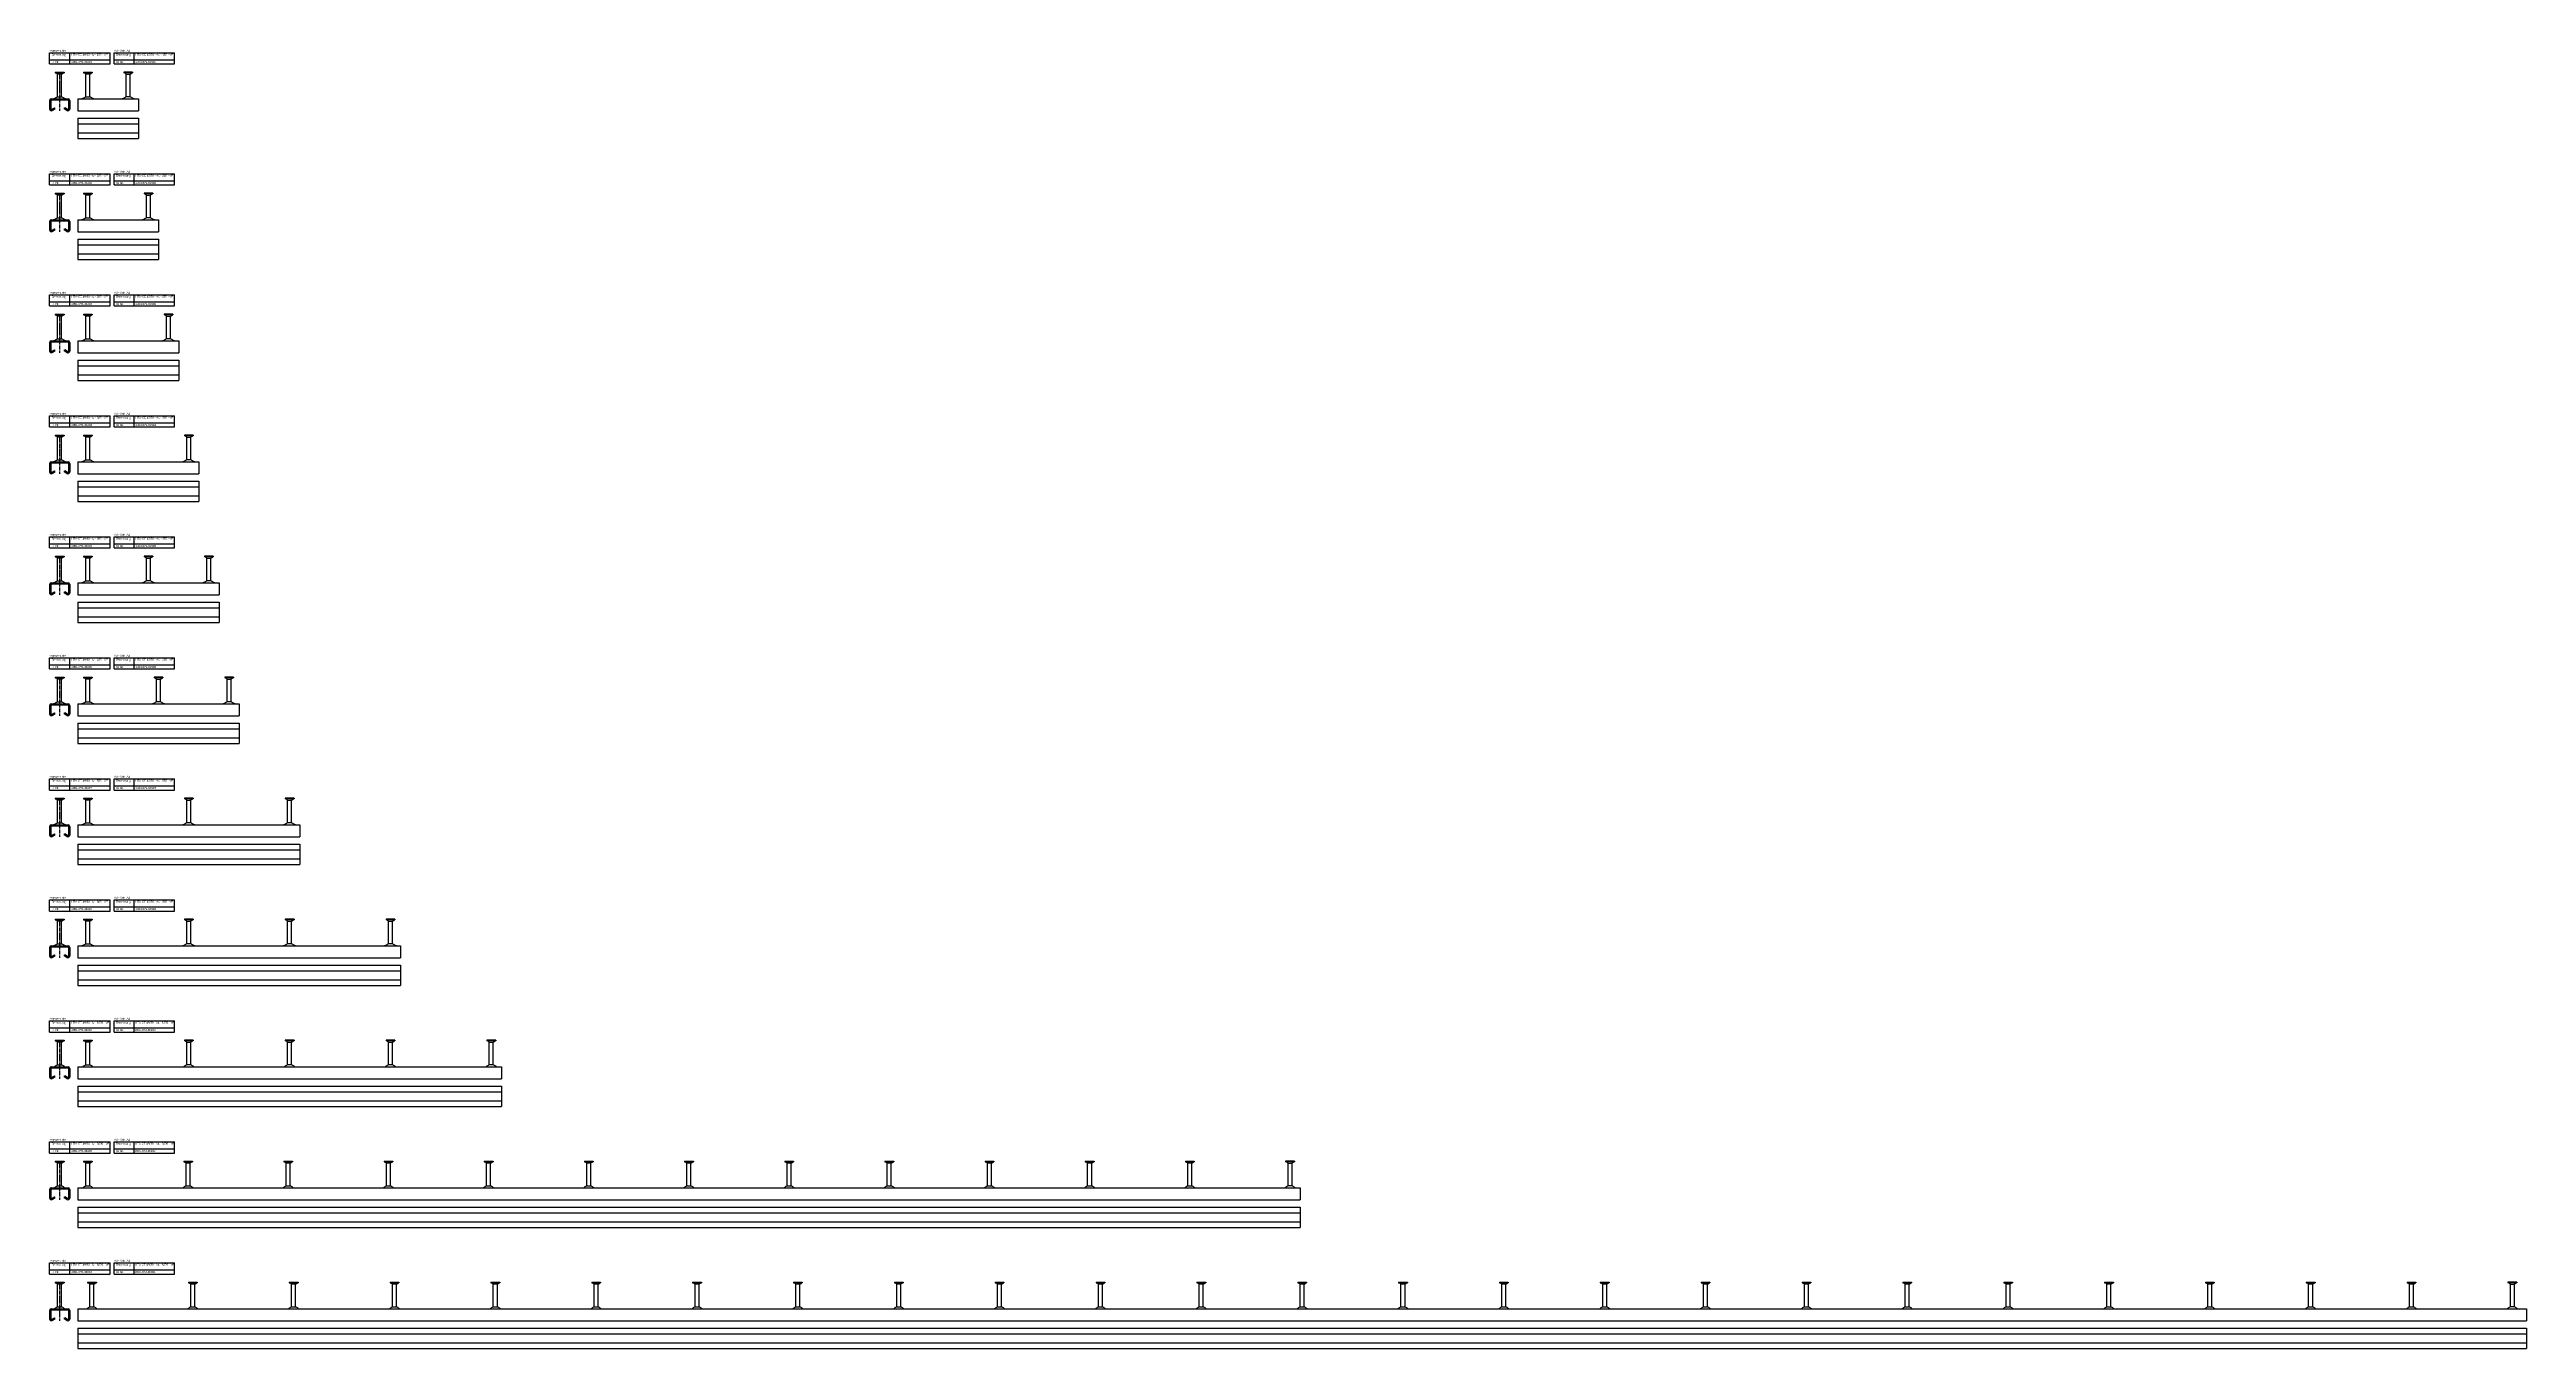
# Model space of a CAD drawing. Header units: millimetres. Extents: x 7963 to 14103, y -477 to 2743.
import ezdxf

# ---------------------------------------------------------------- set-up
doc = ezdxf.new("R2010")
doc.units = ezdxf.units.MM
doc.header["$LTSCALE"] = 10
doc.linetypes.add('MITTE2', pattern=[1.125, 0.75, -0.125, 0.125, -0.125])
doc.layers.add('HALFEN', color=2, linetype='CONTINUOUS')
doc.styles.add('ARIAL50', font='arial.ttf', dxfattribs={"height": 5})

msp = doc.modelspace()

# ---------------------------------------------------------------- linework, layer by layer
at = {"layer": 'HALFEN'}
for p, q in [((7963.2, 2735.2), (8113.2, 2735.2)), ((7963.2, 2707.2), (7963.2, 2735.2)), ((7963.2, 2717.2), (8113.2, 2717.2)), ((7963.2, 2707.2), (8113.2, 2707.2)), ((8013.2, 2707.2), (8013.2, 2735.2)), ((8113.2, 2707.2), (8113.2, 2735.2)), ((8123.2, 2735.2), (8273.2, 2735.2)), ((8123.2, 2707.2), (8123.2, 2735.2)), ((8123.2, 2717.2), (8273.2, 2717.2)), ((8123.2, 2707.2), (8273.2, 2707.2)), ((8173.2, 2707.2), (8173.2, 2735.2)), ((8273.2, 2707.2), (8273.2, 2735.2)), ((7977.2, 2687.2), (7999, 2687.2)), ((7977.2, 2687.2), (7977.2, 2685)), ((7977.2, 2685), (7999, 2685)), ((7982.6, 2682.5), (7978.2, 2685)), ((7983, 2686.7), (7983, 2685.5)), ((7983.1, 2626), (7983.1, 2681.7)), ((7992.6, 2682.2), (7983.6, 2682.2)), ((7993.1, 2626), (7993.1, 2681.7)), ((7993.2, 2686.7), (7993.2, 2685.5)), ((7993.6, 2682.5), (7997.9, 2685)), ((7999, 2687.2), (7999, 2685)), ((8047.3, 2687.2), (8069.1, 2687.2)), ((8047.3, 2687.2), (8047.3, 2685)), ((8047.3, 2685), (8069.1, 2685)), ((8052.7, 2682.5), (8048.3, 2685)), ((8053.1, 2686.7), (8053.1, 2685.5)), ((8053.2, 2626), (8053.2, 2681.7)), ((8062.7, 2682.2), (8053.7, 2682.2)), ((8063.2, 2626), (8063.2, 2681.7)), ((8063.3, 2686.7), (8063.3, 2685.5)), ((8063.7, 2682.5), (8068, 2685)), ((8069.1, 2687.2), (8069.1, 2685)), ((8169.1, 2687.2), (8147.3, 2687.2)), ((8147.3, 2687.2), (8147.3, 2685)), ((8169.1, 2685), (8147.3, 2685)), ((8152.7, 2682.5), (8148.3, 2685)), ((8153.1, 2686.7), (8153.1, 2685.5)), ((8153.2, 2626), (8153.2, 2681.7)), ((8153.7, 2682.2), (8162.7, 2682.2)), ((8163.2, 2626), (8163.2, 2681.7)), ((8163.3, 2686.7), (8163.3, 2685.5)), ((8163.7, 2682.5), (8168, 2685)), ((8169.1, 2687.2), (8169.1, 2685)), ((7963.1, 2617), (7963.1, 2595.5)), ((7966.1, 2617), (7966.1, 2595.5)), ((7967.1, 2621), (8009.1, 2621)), ((7967.1, 2618), (8009.1, 2618)), ((7968.3, 2594.2), (7975.6, 2598.4)), ((7969.8, 2591.6), (7977.1, 2595.8)), ((7977.1, 2595.8), (7975.6, 2598.4)), ((7982.3, 2626), (7993.8, 2626)), ((7999.1, 2595.8), (8000.6, 2598.4)), ((8006.3, 2591.6), (7999.1, 2595.8)), ((8007.8, 2594.2), (8000.6, 2598.4)), ((8010.1, 2617), (8010.1, 2595.5)), ((8013.1, 2617), (8013.1, 2595.5)), ((8033.2, 2621), (8183.2, 2621)), ((8033.2, 2621), (8033.2, 2591)), ((8033.2, 2591), (8183.2, 2591)), ((8052.4, 2626), (8063.9, 2626)), ((8163.9, 2626), (8152.4, 2626)), ((8183.2, 2621), (8183.2, 2595.8)), ((8183.2, 2595.8), (8183.2, 2591)), ((8033.2, 2572.6), (8183.2, 2572.6)), ((8033.2, 2572.6), (8033.2, 2522.6)), ((8033.2, 2558.6), (8183.2, 2558.6)), ((8033.2, 2536.6), (8183.2, 2536.6)), ((8033.2, 2522.6), (8183.2, 2522.6)), ((8183.2, 2572.6), (8183.2, 2522.6)), ((7963.2, 2435.2), (8113.2, 2435.2)), ((7963.2, 2407.2), (7963.2, 2435.2)), ((7963.2, 2417.2), (8113.2, 2417.2)), ((7963.2, 2407.2), (8113.2, 2407.2)), ((8013.2, 2407.2), (8013.2, 2435.2)), ((8113.2, 2407.2), (8113.2, 2435.2)), ((8123.2, 2435.2), (8273.2, 2435.2)), ((8123.2, 2407.2), (8123.2, 2435.2)), ((8123.2, 2417.2), (8273.2, 2417.2)), ((8123.2, 2407.2), (8273.2, 2407.2)), ((8173.2, 2407.2), (8173.2, 2435.2)), ((8273.2, 2407.2), (8273.2, 2435.2)), ((7977.2, 2387.2), (7999, 2387.2)), ((7977.2, 2387.2), (7977.2, 2385)), ((7977.2, 2385), (7999, 2385)), ((7982.6, 2382.5), (7978.2, 2385)), ((7983, 2386.7), (7983, 2385.5)), ((7983.1, 2326), (7983.1, 2381.7)), ((7992.6, 2382.2), (7983.6, 2382.2)), ((7993.1, 2326), (7993.1, 2381.7)), ((7993.2, 2386.7), (7993.2, 2385.5)), ((7993.6, 2382.5), (7997.9, 2385)), ((7999, 2387.2), (7999, 2385)), ((8047.3, 2387.2), (8069.1, 2387.2)), ((8047.3, 2387.2), (8047.3, 2385)), ((8047.3, 2385), (8069.1, 2385)), ((8052.7, 2382.5), (8048.3, 2385)), ((8053.1, 2386.7), (8053.1, 2385.5)), ((8053.2, 2326), (8053.2, 2381.7)), ((8062.7, 2382.2), (8053.7, 2382.2)), ((8063.2, 2326), (8063.2, 2381.7)), ((8063.3, 2386.7), (8063.3, 2385.5)), ((8063.7, 2382.5), (8068, 2385)), ((8069.1, 2387.2), (8069.1, 2385)), ((8219.1, 2387.2), (8197.3, 2387.2)), ((8197.3, 2387.2), (8197.3, 2385)), ((8219.1, 2385), (8197.3, 2385)), ((8202.7, 2382.5), (8198.3, 2385)), ((8203.1, 2386.7), (8203.1, 2385.5)), ((8203.2, 2326), (8203.2, 2381.7)), ((8203.7, 2382.2), (8212.7, 2382.2)), ((8213.2, 2326), (8213.2, 2381.7)), ((8213.3, 2386.7), (8213.3, 2385.5)), ((8213.7, 2382.5), (8218, 2385)), ((8219.1, 2387.2), (8219.1, 2385)), ((7963.1, 2317), (7963.1, 2295.5)), ((7966.1, 2317), (7966.1, 2295.5)), ((7967.1, 2321), (8009.1, 2321)), ((7967.1, 2318), (8009.1, 2318)), ((7968.3, 2294.2), (7975.6, 2298.4)), ((7969.8, 2291.6), (7977.1, 2295.8)), ((7977.1, 2295.8), (7975.6, 2298.4)), ((7982.3, 2326), (7993.8, 2326)), ((7999.1, 2295.8), (8000.6, 2298.4)), ((8006.3, 2291.6), (7999.1, 2295.8)), ((8007.8, 2294.2), (8000.6, 2298.4)), ((8010.1, 2317), (8010.1, 2295.5)), ((8013.1, 2317), (8013.1, 2295.5)), ((8033.2, 2321), (8233.2, 2321)), ((8033.2, 2321), (8033.2, 2291)), ((8033.2, 2291), (8233.2, 2291)), ((8033.2, 2272.6), (8233.2, 2272.6)), ((8033.2, 2272.6), (8033.2, 2222.6)), ((8052.4, 2326), (8063.9, 2326)), ((8213.9, 2326), (8202.4, 2326)), ((8233.2, 2321), (8233.2, 2295.8)), ((8233.2, 2295.8), (8233.2, 2291)), ((8233.2, 2272.6), (8233.2, 2222.6)), ((8033.2, 2258.6), (8233.2, 2258.6)), ((8033.2, 2236.6), (8233.2, 2236.6)), ((8033.2, 2222.6), (8233.2, 2222.6)), ((7963.2, 2135.2), (8113.2, 2135.2)), ((7963.2, 2107.2), (7963.2, 2135.2)), ((7963.2, 2117.2), (8113.2, 2117.2)), ((7963.2, 2107.2), (8113.2, 2107.2)), ((8013.2, 2107.2), (8013.2, 2135.2)), ((8113.2, 2107.2), (8113.2, 2135.2)), ((8123.2, 2135.2), (8273.2, 2135.2)), ((8123.2, 2107.2), (8123.2, 2135.2)), ((8123.2, 2117.2), (8273.2, 2117.2)), ((8123.2, 2107.2), (8273.2, 2107.2)), ((8173.2, 2107.2), (8173.2, 2135.2)), ((8273.2, 2107.2), (8273.2, 2135.2)), ((7977.2, 2087.2), (7999, 2087.2)), ((7977.2, 2087.2), (7977.2, 2085)), ((7977.2, 2085), (7999, 2085)), ((7982.6, 2082.5), (7978.2, 2085)), ((7983, 2086.7), (7983, 2085.5)), ((7983.1, 2026), (7983.1, 2081.7)), ((7992.6, 2082.2), (7983.6, 2082.2)), ((7993.1, 2026), (7993.1, 2081.7)), ((7993.2, 2086.7), (7993.2, 2085.5)), ((7993.6, 2082.5), (7997.9, 2085)), ((7999, 2087.2), (7999, 2085)), ((8047.3, 2087.2), (8069.1, 2087.2)), ((8047.3, 2087.2), (8047.3, 2085)), ((8047.3, 2085), (8069.1, 2085)), ((8052.7, 2082.5), (8048.3, 2085)), ((8053.1, 2086.7), (8053.1, 2085.5)), ((8053.2, 2026), (8053.2, 2081.7)), ((8062.7, 2082.2), (8053.7, 2082.2)), ((8063.2, 2026), (8063.2, 2081.7)), ((8063.3, 2086.7), (8063.3, 2085.5)), ((8063.7, 2082.5), (8068, 2085)), ((8069.1, 2087.2), (8069.1, 2085)), ((8269.1, 2087.2), (8247.3, 2087.2)), ((8247.3, 2087.2), (8247.3, 2085)), ((8269.1, 2085), (8247.3, 2085)), ((8252.7, 2082.5), (8248.3, 2085)), ((8253.1, 2086.7), (8253.1, 2085.5)), ((8253.2, 2026), (8253.2, 2081.7)), ((8253.7, 2082.2), (8262.7, 2082.2)), ((8263.2, 2026), (8263.2, 2081.7)), ((8263.3, 2086.7), (8263.3, 2085.5)), ((8263.7, 2082.5), (8268, 2085)), ((8269.1, 2087.2), (8269.1, 2085)), ((7963.1, 2017), (7963.1, 1995.5)), ((7966.1, 2017), (7966.1, 1995.5)), ((7967.1, 2021), (8009.1, 2021)), ((7967.1, 2018), (8009.1, 2018)), ((7968.3, 1994.2), (7975.6, 1998.4)), ((7969.8, 1991.6), (7977.1, 1995.8)), ((7977.1, 1995.8), (7975.6, 1998.4)), ((7982.3, 2026), (7993.8, 2026)), ((7999.1, 1995.8), (8000.6, 1998.4)), ((8006.3, 1991.6), (7999.1, 1995.8)), ((8007.8, 1994.2), (8000.6, 1998.4)), ((8010.1, 2017), (8010.1, 1995.5)), ((8013.1, 2017), (8013.1, 1995.5)), ((8033.2, 2021), (8283.2, 2021)), ((8033.2, 2021), (8033.2, 1991)), ((8033.2, 1991), (8283.2, 1991)), ((8033.2, 1972.6), (8283.2, 1972.6)), ((8033.2, 1972.6), (8033.2, 1922.6)), ((8052.4, 2026), (8063.9, 2026)), ((8263.9, 2026), (8252.4, 2026)), ((8283.2, 2021), (8283.2, 1995.8)), ((8283.2, 1995.8), (8283.2, 1991)), ((8283.2, 1972.6), (8283.2, 1922.6)), ((8033.2, 1958.6), (8283.2, 1958.6)), ((8033.2, 1936.6), (8283.2, 1936.6)), ((8033.2, 1922.6), (8283.2, 1922.6)), ((7963.2, 1835.2), (8113.2, 1835.2)), ((7963.2, 1807.2), (7963.2, 1835.2)), ((7963.2, 1817.2), (8113.2, 1817.2)), ((7963.2, 1807.2), (8113.2, 1807.2)), ((7977.2, 1787.2), (7999, 1787.2)), ((7977.2, 1787.2), (7977.2, 1785)), ((7977.2, 1785), (7999, 1785)), ((7982.6, 1782.5), (7978.2, 1785)), ((7983, 1786.7), (7983, 1785.5)), ((7983.1, 1726), (7983.1, 1781.7)), ((7992.6, 1782.2), (7983.6, 1782.2)), ((7993.1, 1726), (7993.1, 1781.7)), ((7993.2, 1786.7), (7993.2, 1785.5)), ((7993.6, 1782.5), (7997.9, 1785)), ((7999, 1787.2), (7999, 1785)), ((8013.2, 1807.2), (8013.2, 1835.2)), ((8047.3, 1787.2), (8069.1, 1787.2)), ((8047.3, 1787.2), (8047.3, 1785)), ((8047.3, 1785), (8069.1, 1785)), ((8052.7, 1782.5), (8048.3, 1785)), ((8053.1, 1786.7), (8053.1, 1785.5)), ((8053.2, 1726), (8053.2, 1781.7)), ((8062.7, 1782.2), (8053.7, 1782.2)), ((8063.2, 1726), (8063.2, 1781.7)), ((8063.3, 1786.7), (8063.3, 1785.5)), ((8063.7, 1782.5), (8068, 1785)), ((8069.1, 1787.2), (8069.1, 1785)), ((8113.2, 1807.2), (8113.2, 1835.2)), ((8123.2, 1835.2), (8273.2, 1835.2)), ((8123.2, 1807.2), (8123.2, 1835.2)), ((8123.2, 1817.2), (8273.2, 1817.2)), ((8123.2, 1807.2), (8273.2, 1807.2)), ((8173.2, 1807.2), (8173.2, 1835.2)), ((8273.2, 1807.2), (8273.2, 1835.2)), ((8319.1, 1787.2), (8297.3, 1787.2)), ((8297.3, 1787.2), (8297.3, 1785)), ((8319.1, 1785), (8297.3, 1785)), ((8302.7, 1782.5), (8298.3, 1785)), ((8303.1, 1786.7), (8303.1, 1785.5)), ((8303.2, 1726), (8303.2, 1781.7)), ((8303.7, 1782.2), (8312.7, 1782.2)), ((8313.2, 1726), (8313.2, 1781.7)), ((8313.3, 1786.7), (8313.3, 1785.5)), ((8313.7, 1782.5), (8318, 1785)), ((8319.1, 1787.2), (8319.1, 1785)), ((7967.1, 1721), (8009.1, 1721)), ((7982.3, 1726), (7993.8, 1726)), ((8033.2, 1721), (8333.2, 1721)), ((8033.2, 1721), (8033.2, 1691)), ((8052.4, 1726), (8063.9, 1726)), ((8313.9, 1726), (8302.4, 1726)), ((8333.2, 1721), (8333.2, 1695.8)), ((7963.1, 1717), (7963.1, 1695.5)), ((7966.1, 1717), (7966.1, 1695.5)), ((7967.1, 1718), (8009.1, 1718)), ((7968.3, 1694.2), (7975.6, 1698.4)), ((7969.8, 1691.6), (7977.1, 1695.8)), ((7977.1, 1695.8), (7975.6, 1698.4)), ((7999.1, 1695.8), (8000.6, 1698.4)), ((8006.3, 1691.6), (7999.1, 1695.8)), ((8007.8, 1694.2), (8000.6, 1698.4)), ((8010.1, 1717), (8010.1, 1695.5)), ((8013.1, 1717), (8013.1, 1695.5)), ((8033.2, 1691), (8333.2, 1691)), ((8033.2, 1672.6), (8333.2, 1672.6)), ((8033.2, 1672.6), (8033.2, 1622.6)), ((8033.2, 1658.6), (8333.2, 1658.6)), ((8333.2, 1695.8), (8333.2, 1691)), ((8333.2, 1672.6), (8333.2, 1622.6)), ((8033.2, 1636.6), (8333.2, 1636.6)), ((8033.2, 1622.6), (8333.2, 1622.6)), ((7963.2, 1535.2), (8113.2, 1535.2)), ((7963.2, 1507.2), (7963.2, 1535.2)), ((8013.2, 1507.2), (8013.2, 1535.2)), ((8113.2, 1507.2), (8113.2, 1535.2)), ((8123.2, 1535.2), (8273.2, 1535.2)), ((8123.2, 1507.2), (8123.2, 1535.2)), ((8173.2, 1507.2), (8173.2, 1535.2)), ((8273.2, 1507.2), (8273.2, 1535.2)), ((7963.2, 1517.2), (8113.2, 1517.2)), ((7963.2, 1507.2), (8113.2, 1507.2)), ((7977.2, 1487.2), (7999, 1487.2)), ((7977.2, 1487.2), (7977.2, 1485)), ((7977.2, 1485), (7999, 1485)), ((7982.6, 1482.5), (7978.2, 1485)), ((7983, 1486.7), (7983, 1485.5)), ((7983.1, 1426), (7983.1, 1481.7)), ((7992.6, 1482.2), (7983.6, 1482.2)), ((7993.1, 1426), (7993.1, 1481.7)), ((7993.2, 1486.7), (7993.2, 1485.5)), ((7993.6, 1482.5), (7997.9, 1485)), ((7999, 1487.2), (7999, 1485)), ((8047.3, 1487.2), (8069.1, 1487.2)), ((8047.3, 1487.2), (8047.3, 1485)), ((8047.3, 1485), (8069.1, 1485)), ((8052.7, 1482.5), (8048.3, 1485)), ((8053.1, 1486.7), (8053.1, 1485.5)), ((8053.2, 1426), (8053.2, 1481.7)), ((8062.7, 1482.2), (8053.7, 1482.2)), ((8063.2, 1426), (8063.2, 1481.7)), ((8063.3, 1486.7), (8063.3, 1485.5)), ((8063.7, 1482.5), (8068, 1485)), ((8069.1, 1487.2), (8069.1, 1485)), ((8123.2, 1517.2), (8273.2, 1517.2)), ((8123.2, 1507.2), (8273.2, 1507.2)), ((8219.1, 1487.2), (8197.3, 1487.2)), ((8197.3, 1487.2), (8197.3, 1485)), ((8219.1, 1485), (8197.3, 1485)), ((8202.7, 1482.5), (8198.3, 1485)), ((8203.1, 1486.7), (8203.1, 1485.5)), ((8203.2, 1426), (8203.2, 1481.7)), ((8203.7, 1482.2), (8212.7, 1482.2)), ((8213.2, 1426), (8213.2, 1481.7)), ((8213.3, 1486.7), (8213.3, 1485.5)), ((8213.7, 1482.5), (8218, 1485)), ((8219.1, 1487.2), (8219.1, 1485)), ((8369.1, 1487.2), (8347.3, 1487.2)), ((8347.3, 1487.2), (8347.3, 1485)), ((8369.1, 1485), (8347.3, 1485)), ((8352.7, 1482.5), (8348.3, 1485)), ((8353.1, 1486.7), (8353.1, 1485.5)), ((8353.2, 1426), (8353.2, 1481.7)), ((8353.7, 1482.2), (8362.7, 1482.2)), ((8363.2, 1426), (8363.2, 1481.7)), ((8363.3, 1486.7), (8363.3, 1485.5)), ((8363.7, 1482.5), (8368, 1485)), ((8369.1, 1487.2), (8369.1, 1485)), ((7963.1, 1417), (7963.1, 1395.5)), ((7966.1, 1417), (7966.1, 1395.5)), ((7967.1, 1421), (8009.1, 1421)), ((7967.1, 1418), (8009.1, 1418)), ((7982.3, 1426), (7993.8, 1426)), ((8010.1, 1417), (8010.1, 1395.5)), ((8013.1, 1417), (8013.1, 1395.5)), ((8033.2, 1421), (8383.2, 1421)), ((8033.2, 1421), (8033.2, 1391)), ((8052.4, 1426), (8063.9, 1426)), ((8213.9, 1426), (8202.4, 1426)), ((8363.9, 1426), (8352.4, 1426)), ((8383.2, 1421), (8383.2, 1395.8)), ((7968.3, 1394.2), (7975.6, 1398.4)), ((7969.8, 1391.6), (7977.1, 1395.8)), ((7977.1, 1395.8), (7975.6, 1398.4)), ((7999.1, 1395.8), (8000.6, 1398.4)), ((8006.3, 1391.6), (7999.1, 1395.8)), ((8007.8, 1394.2), (8000.6, 1398.4)), ((8033.2, 1391), (8383.2, 1391)), ((8033.2, 1372.6), (8383.2, 1372.6)), ((8033.2, 1372.6), (8033.2, 1322.6)), ((8033.2, 1358.6), (8383.2, 1358.6)), ((8383.2, 1395.8), (8383.2, 1391)), ((8383.2, 1372.6), (8383.2, 1322.6)), ((8033.2, 1336.6), (8383.2, 1336.6)), ((8033.2, 1322.6), (8383.2, 1322.6)), ((7963.2, 1235.2), (8113.2, 1235.2)), ((7963.2, 1207.2), (7963.2, 1235.2)), ((8013.2, 1207.2), (8013.2, 1235.2)), ((8113.2, 1207.2), (8113.2, 1235.2)), ((8123.2, 1235.2), (8273.2, 1235.2)), ((8123.2, 1207.2), (8123.2, 1235.2)), ((8173.2, 1207.2), (8173.2, 1235.2)), ((8273.2, 1207.2), (8273.2, 1235.2)), ((7963.2, 1217.2), (8113.2, 1217.2)), ((7963.2, 1207.2), (8113.2, 1207.2)), ((7977.2, 1187.2), (7999, 1187.2)), ((7977.2, 1187.2), (7977.2, 1185)), ((7977.2, 1185), (7999, 1185)), ((7982.6, 1182.5), (7978.2, 1185)), ((7983, 1186.7), (7983, 1185.5)), ((7983.1, 1126), (7983.1, 1181.7)), ((7992.6, 1182.2), (7983.6, 1182.2)), ((7993.1, 1126), (7993.1, 1181.7)), ((7993.2, 1186.7), (7993.2, 1185.5)), ((7993.6, 1182.5), (7997.9, 1185)), ((7999, 1187.2), (7999, 1185)), ((8047.3, 1187.2), (8069.1, 1187.2)), ((8047.3, 1187.2), (8047.3, 1185)), ((8047.3, 1185), (8069.1, 1185)), ((8052.7, 1182.5), (8048.3, 1185)), ((8053.1, 1186.7), (8053.1, 1185.5)), ((8053.2, 1126), (8053.2, 1181.7)), ((8062.7, 1182.2), (8053.7, 1182.2)), ((8063.2, 1126), (8063.2, 1181.7)), ((8063.3, 1186.7), (8063.3, 1185.5)), ((8063.7, 1182.5), (8068, 1185)), ((8069.1, 1187.2), (8069.1, 1185)), ((8123.2, 1217.2), (8273.2, 1217.2)), ((8123.2, 1207.2), (8273.2, 1207.2)), ((8244.1, 1187.2), (8222.3, 1187.2)), ((8222.3, 1187.2), (8222.3, 1185)), ((8244.1, 1185), (8222.3, 1185)), ((8227.7, 1182.5), (8223.3, 1185)), ((8228.1, 1186.7), (8228.1, 1185.5)), ((8228.2, 1126), (8228.2, 1181.7)), ((8228.7, 1182.2), (8237.7, 1182.2)), ((8238.2, 1126), (8238.2, 1181.7)), ((8238.3, 1186.7), (8238.3, 1185.5)), ((8238.7, 1182.5), (8243, 1185)), ((8244.1, 1187.2), (8244.1, 1185)), ((8419.1, 1187.2), (8397.3, 1187.2)), ((8397.3, 1187.2), (8397.3, 1185)), ((8419.1, 1185), (8397.3, 1185)), ((8402.7, 1182.5), (8398.3, 1185)), ((8403.1, 1186.7), (8403.1, 1185.5)), ((8403.2, 1126), (8403.2, 1181.7)), ((8403.7, 1182.2), (8412.7, 1182.2)), ((8413.2, 1126), (8413.2, 1181.7)), ((8413.3, 1186.7), (8413.3, 1185.5)), ((8413.7, 1182.5), (8418, 1185)), ((8419.1, 1187.2), (8419.1, 1185)), ((7963.1, 1117), (7963.1, 1095.5)), ((7966.1, 1117), (7966.1, 1095.5)), ((7967.1, 1121), (8009.1, 1121)), ((7967.1, 1118), (8009.1, 1118)), ((7982.3, 1126), (7993.8, 1126)), ((8010.1, 1117), (8010.1, 1095.5)), ((8013.1, 1117), (8013.1, 1095.5)), ((8033.2, 1121), (8433.2, 1121)), ((8033.2, 1121), (8033.2, 1091)), ((8052.4, 1126), (8063.9, 1126)), ((8238.9, 1126), (8227.4, 1126)), ((8413.9, 1126), (8402.4, 1126)), ((8433.2, 1121), (8433.2, 1095.8)), ((7968.3, 1094.2), (7975.6, 1098.4)), ((7969.8, 1091.6), (7977.1, 1095.8)), ((7977.1, 1095.8), (7975.6, 1098.4)), ((7999.1, 1095.8), (8000.6, 1098.4)), ((8006.3, 1091.6), (7999.1, 1095.8)), ((8007.8, 1094.2), (8000.6, 1098.4)), ((8033.2, 1091), (8433.2, 1091)), ((8033.2, 1072.6), (8433.2, 1072.6)), ((8033.2, 1072.6), (8033.2, 1022.6)), ((8033.2, 1058.6), (8433.2, 1058.6)), ((8433.2, 1095.8), (8433.2, 1091)), ((8433.2, 1072.6), (8433.2, 1022.6)), ((8033.2, 1036.6), (8433.2, 1036.6)), ((8033.2, 1022.6), (8433.2, 1022.6)), ((7963.2, 935.2), (8113.2, 935.2)), ((7963.2, 907.2), (7963.2, 935.2)), ((8013.2, 907.2), (8013.2, 935.2)), ((8113.2, 907.2), (8113.2, 935.2)), ((8123.2, 935.2), (8273.2, 935.2)), ((8123.2, 907.2), (8123.2, 935.2)), ((8173.2, 907.2), (8173.2, 935.2)), ((8273.2, 907.2), (8273.2, 935.2)), ((7963.2, 917.2), (8113.2, 917.2)), ((7963.2, 907.2), (8113.2, 907.2)), ((7977.2, 887.2), (7999, 887.2)), ((7977.2, 887.2), (7977.2, 885)), ((7977.2, 885), (7999, 885)), ((7982.6, 882.5), (7978.2, 885)), ((7983, 886.7), (7983, 885.5)), ((7983.1, 826), (7983.1, 881.7)), ((7992.6, 882.2), (7983.6, 882.2)), ((7993.1, 826), (7993.1, 881.7)), ((7993.2, 886.7), (7993.2, 885.5)), ((7993.6, 882.5), (7997.9, 885)), ((7999, 887.2), (7999, 885)), ((8047.3, 887.2), (8069.1, 887.2)), ((8047.3, 887.2), (8047.3, 885)), ((8047.3, 885), (8069.1, 885)), ((8052.7, 882.5), (8048.3, 885)), ((8053.1, 886.7), (8053.1, 885.5)), ((8053.2, 826), (8053.2, 881.7)), ((8062.7, 882.2), (8053.7, 882.2)), ((8063.2, 826), (8063.2, 881.7)), ((8063.3, 886.7), (8063.3, 885.5)), ((8063.7, 882.5), (8068, 885)), ((8069.1, 887.2), (8069.1, 885)), ((8123.2, 917.2), (8273.2, 917.2)), ((8123.2, 907.2), (8273.2, 907.2)), ((8319.1, 887.2), (8297.3, 887.2)), ((8297.3, 887.2), (8297.3, 885)), ((8319.1, 885), (8297.3, 885)), ((8302.7, 882.5), (8298.3, 885)), ((8303.1, 886.7), (8303.1, 885.5)), ((8303.2, 826), (8303.2, 881.7)), ((8303.7, 882.2), (8312.7, 882.2)), ((8313.2, 826), (8313.2, 881.7)), ((8313.3, 886.7), (8313.3, 885.5)), ((8313.7, 882.5), (8318, 885)), ((8319.1, 887.2), (8319.1, 885)), ((8569.1, 887.2), (8547.3, 887.2)), ((8547.3, 887.2), (8547.3, 885)), ((8569.1, 885), (8547.3, 885)), ((8552.7, 882.5), (8548.3, 885)), ((8553.1, 886.7), (8553.1, 885.5)), ((8553.2, 826), (8553.2, 881.7)), ((8553.7, 882.2), (8562.7, 882.2)), ((8563.2, 826), (8563.2, 881.7)), ((8563.3, 886.7), (8563.3, 885.5)), ((8563.7, 882.5), (8568, 885)), ((8569.1, 887.2), (8569.1, 885)), ((7963.1, 817), (7963.1, 795.5)), ((7966.1, 817), (7966.1, 795.5)), ((7967.1, 821), (8009.1, 821)), ((7967.1, 818), (8009.1, 818)), ((7968.3, 794.2), (7975.6, 798.4)), ((7977.1, 795.8), (7975.6, 798.4)), ((7982.3, 826), (7993.8, 826)), ((7999.1, 795.8), (8000.6, 798.4)), ((8007.8, 794.2), (8000.6, 798.4)), ((8010.1, 817), (8010.1, 795.5)), ((8013.1, 817), (8013.1, 795.5)), ((8033.2, 821), (8583.2, 821)), ((8033.2, 821), (8033.2, 791)), ((8052.4, 826), (8063.9, 826)), ((8313.9, 826), (8302.4, 826)), ((8563.9, 826), (8552.4, 826)), ((8583.2, 821), (8583.2, 795.8)), ((7969.8, 791.6), (7977.1, 795.8)), ((8006.3, 791.6), (7999.1, 795.8)), ((8033.2, 791), (8583.2, 791)), ((8033.2, 772.6), (8583.2, 772.6)), ((8033.2, 772.6), (8033.2, 722.6)), ((8033.2, 758.6), (8583.2, 758.6)), ((8583.2, 795.8), (8583.2, 791)), ((8583.2, 772.6), (8583.2, 722.6)), ((8033.2, 736.6), (8583.2, 736.6)), ((8033.2, 722.6), (8583.2, 722.6)), ((7963.2, 635.2), (8113.2, 635.2)), ((7963.2, 607.2), (7963.2, 635.2)), ((7963.2, 617.2), (8113.2, 617.2)), ((8013.2, 607.2), (8013.2, 635.2)), ((8113.2, 607.2), (8113.2, 635.2)), ((8123.2, 635.2), (8273.2, 635.2)), ((8123.2, 607.2), (8123.2, 635.2)), ((8123.2, 617.2), (8273.2, 617.2)), ((8173.2, 607.2), (8173.2, 635.2)), ((8273.2, 607.2), (8273.2, 635.2)), ((7963.2, 607.2), (8113.2, 607.2)), ((7977.2, 587.2), (7999, 587.2)), ((7977.2, 587.2), (7977.2, 585)), ((7977.2, 585), (7999, 585)), ((7982.6, 582.5), (7978.2, 585)), ((7983, 586.7), (7983, 585.5)), ((7983.1, 526), (7983.1, 581.7)), ((7992.6, 582.2), (7983.6, 582.2)), ((7993.1, 526), (7993.1, 581.7)), ((7993.2, 586.7), (7993.2, 585.5)), ((7993.6, 582.5), (7997.9, 585)), ((7999, 587.2), (7999, 585)), ((8047.3, 587.2), (8069.1, 587.2)), ((8047.3, 587.2), (8047.3, 585)), ((8047.3, 585), (8069.1, 585)), ((8052.7, 582.5), (8048.3, 585)), ((8053.1, 586.7), (8053.1, 585.5)), ((8053.2, 526), (8053.2, 581.7)), ((8062.7, 582.2), (8053.7, 582.2)), ((8063.2, 526), (8063.2, 581.7)), ((8063.3, 586.7), (8063.3, 585.5)), ((8063.7, 582.5), (8068, 585)), ((8069.1, 587.2), (8069.1, 585)), ((8123.2, 607.2), (8273.2, 607.2)), ((8319.1, 587.2), (8297.3, 587.2)), ((8297.3, 587.2), (8297.3, 585)), ((8319.1, 585), (8297.3, 585)), ((8302.7, 582.5), (8298.3, 585)), ((8303.1, 586.7), (8303.1, 585.5)), ((8303.2, 526), (8303.2, 581.7)), ((8303.7, 582.2), (8312.7, 582.2)), ((8313.2, 526), (8313.2, 581.7)), ((8313.3, 586.7), (8313.3, 585.5)), ((8313.7, 582.5), (8318, 585)), ((8319.1, 587.2), (8319.1, 585)), ((8569.1, 587.2), (8547.3, 587.2)), ((8547.3, 587.2), (8547.3, 585)), ((8569.1, 585), (8547.3, 585)), ((8552.7, 582.5), (8548.3, 585)), ((8553.1, 586.7), (8553.1, 585.5)), ((8553.2, 526), (8553.2, 581.7)), ((8553.7, 582.2), (8562.7, 582.2)), ((8563.2, 526), (8563.2, 581.7)), ((8563.3, 586.7), (8563.3, 585.5)), ((8563.7, 582.5), (8568, 585)), ((8569.1, 587.2), (8569.1, 585)), ((8819.1, 587.2), (8797.3, 587.2)), ((8797.3, 587.2), (8797.3, 585)), ((8819.1, 585), (8797.3, 585)), ((8802.7, 582.5), (8798.3, 585)), ((8803.1, 586.7), (8803.1, 585.5)), ((8803.2, 526), (8803.2, 581.7)), ((8803.7, 582.2), (8812.7, 582.2)), ((8813.2, 526), (8813.2, 581.7)), ((8813.3, 586.7), (8813.3, 585.5)), ((8813.7, 582.5), (8818, 585)), ((8819.1, 587.2), (8819.1, 585)), ((7963.1, 517), (7963.1, 495.5)), ((7966.1, 517), (7966.1, 495.5)), ((7967.1, 521), (8009.1, 521)), ((7967.1, 518), (8009.1, 518)), ((7968.3, 494.2), (7975.6, 498.4)), ((7969.8, 491.6), (7977.1, 495.8)), ((7977.1, 495.8), (7975.6, 498.4)), ((7982.3, 526), (7993.8, 526)), ((7999.1, 495.8), (8000.6, 498.4)), ((8006.3, 491.6), (7999.1, 495.8)), ((8007.8, 494.2), (8000.6, 498.4)), ((8010.1, 517), (8010.1, 495.5)), ((8013.1, 517), (8013.1, 495.5)), ((8033.2, 521), (8833.2, 521)), ((8033.2, 521), (8033.2, 491)), ((8052.4, 526), (8063.9, 526)), ((8313.9, 526), (8302.4, 526)), ((8563.9, 526), (8552.4, 526)), ((8813.9, 526), (8802.4, 526)), ((8833.2, 521), (8833.2, 495.8)), ((8833.2, 495.8), (8833.2, 491)), ((8033.2, 491), (8833.2, 491)), ((8033.2, 472.6), (8833.2, 472.6)), ((8033.2, 472.6), (8033.2, 422.6)), ((8033.2, 458.6), (8833.2, 458.6)), ((8033.2, 436.6), (8833.2, 436.6)), ((8833.2, 472.6), (8833.2, 422.6)), ((8033.2, 422.6), (8833.2, 422.6)), ((7963.2, 335.2), (8113.2, 335.2)), ((7963.2, 307.2), (7963.2, 335.2)), ((7963.2, 317.2), (8113.2, 317.2)), ((7963.2, 307.2), (8113.2, 307.2)), ((8013.2, 307.2), (8013.2, 335.2)), ((8113.2, 307.2), (8113.2, 335.2)), ((8123.2, 335.2), (8273.2, 335.2)), ((8123.2, 307.2), (8123.2, 335.2)), ((8123.2, 317.2), (8273.2, 317.2)), ((8123.2, 307.2), (8273.2, 307.2)), ((8173.2, 307.2), (8173.2, 335.2)), ((8273.2, 307.2), (8273.2, 335.2)), ((7977.2, 287.2), (7999, 287.2)), ((7977.2, 287.2), (7977.2, 285)), ((7977.2, 285), (7999, 285)), ((7982.6, 282.5), (7978.2, 285)), ((7983, 286.7), (7983, 285.5)), ((7983.1, 226), (7983.1, 281.7)), ((7992.6, 282.2), (7983.6, 282.2)), ((7993.1, 226), (7993.1, 281.7)), ((7993.2, 286.7), (7993.2, 285.5)), ((7993.6, 282.5), (7997.9, 285)), ((7999, 287.2), (7999, 285)), ((8047.3, 287.2), (8069.1, 287.2)), ((8047.3, 287.2), (8047.3, 285)), ((8047.3, 285), (8069.1, 285)), ((8052.7, 282.5), (8048.3, 285)), ((8053.1, 286.7), (8053.1, 285.5)), ((8053.2, 226), (8053.2, 281.7)), ((8062.7, 282.2), (8053.7, 282.2)), ((8063.2, 226), (8063.2, 281.7)), ((8063.3, 286.7), (8063.3, 285.5)), ((8063.7, 282.5), (8068, 285)), ((8069.1, 287.2), (8069.1, 285)), ((8319.1, 287.2), (8297.3, 287.2)), ((8297.3, 287.2), (8297.3, 285)), ((8319.1, 285), (8297.3, 285)), ((8302.7, 282.5), (8298.3, 285)), ((8303.1, 286.7), (8303.1, 285.5)), ((8303.2, 226), (8303.2, 281.7)), ((8303.7, 282.2), (8312.7, 282.2)), ((8313.2, 226), (8313.2, 281.7)), ((8313.3, 286.7), (8313.3, 285.5)), ((8313.7, 282.5), (8318, 285)), ((8319.1, 287.2), (8319.1, 285)), ((8569.1, 287.2), (8547.3, 287.2)), ((8547.3, 287.2), (8547.3, 285)), ((8569.1, 285), (8547.3, 285)), ((8552.7, 282.5), (8548.3, 285)), ((8553.1, 286.7), (8553.1, 285.5)), ((8553.2, 226), (8553.2, 281.7)), ((8553.7, 282.2), (8562.7, 282.2)), ((8563.2, 226), (8563.2, 281.7)), ((8563.3, 286.7), (8563.3, 285.5)), ((8563.7, 282.5), (8568, 285)), ((8569.1, 287.2), (8569.1, 285)), ((8819.1, 287.2), (8797.3, 287.2)), ((8797.3, 287.2), (8797.3, 285)), ((8819.1, 285), (8797.3, 285)), ((8802.7, 282.5), (8798.3, 285)), ((8803.1, 286.7), (8803.1, 285.5)), ((8803.2, 226), (8803.2, 281.7)), ((8803.7, 282.2), (8812.7, 282.2)), ((8813.2, 226), (8813.2, 281.7)), ((8813.3, 286.7), (8813.3, 285.5)), ((8813.7, 282.5), (8818, 285)), ((8819.1, 287.2), (8819.1, 285)), ((9069.1, 287.2), (9047.3, 287.2)), ((9047.3, 287.2), (9047.3, 285)), ((9069.1, 285), (9047.3, 285)), ((9052.7, 282.5), (9048.3, 285)), ((9053.1, 286.7), (9053.1, 285.5)), ((9053.2, 226), (9053.2, 281.7)), ((9053.7, 282.2), (9062.7, 282.2)), ((9063.2, 226), (9063.2, 281.7)), ((9063.3, 286.7), (9063.3, 285.5)), ((9063.7, 282.5), (9068, 285)), ((9069.1, 287.2), (9069.1, 285)), ((7963.1, 217), (7963.1, 195.5)), ((7966.1, 217), (7966.1, 195.5)), ((7967.1, 221), (8009.1, 221)), ((7967.1, 218), (8009.1, 218)), ((7968.3, 194.2), (7975.6, 198.4)), ((7969.8, 191.6), (7977.1, 195.8)), ((7977.1, 195.8), (7975.6, 198.4)), ((7982.3, 226), (7993.8, 226)), ((7999.1, 195.8), (8000.6, 198.4)), ((8006.3, 191.6), (7999.1, 195.8)), ((8007.8, 194.2), (8000.6, 198.4)), ((8010.1, 217), (8010.1, 195.5)), ((8013.1, 217), (8013.1, 195.5)), ((8033.2, 221), (9083.2, 221)), ((8033.2, 221), (8033.2, 191)), ((8033.2, 191), (9083.2, 191)), ((8052.4, 226), (8063.9, 226)), ((8313.9, 226), (8302.4, 226)), ((8563.9, 226), (8552.4, 226)), ((8813.9, 226), (8802.4, 226)), ((9063.9, 226), (9052.4, 226)), ((9083.2, 221), (9083.2, 195.8)), ((9083.2, 195.8), (9083.2, 191)), ((8033.2, 172.6), (9083.2, 172.6)), ((8033.2, 172.6), (8033.2, 122.6)), ((8033.2, 158.6), (9083.2, 158.6)), ((8033.2, 136.6), (9083.2, 136.6)), ((9083.2, 172.6), (9083.2, 122.6)), ((8033.2, 122.6), (9083.2, 122.6)), ((7963.2, 35.2), (8113.2, 35.2)), ((7963.2, 7.2), (7963.2, 35.2)), ((7963.2, 17.2), (8113.2, 17.2)), ((7963.2, 7.2), (8113.2, 7.2)), ((8013.2, 7.2), (8013.2, 35.2)), ((8113.2, 7.2), (8113.2, 35.2)), ((8123.2, 35.2), (8273.2, 35.2)), ((8123.2, 7.2), (8123.2, 35.2)), ((8123.2, 17.2), (8273.2, 17.2)), ((8123.2, 7.2), (8273.2, 7.2)), ((8173.2, 7.2), (8173.2, 35.2)), ((8273.2, 7.2), (8273.2, 35.2)), ((7977.2, -12.8), (7999, -12.8)), ((7977.2, -12.8), (7977.2, -15)), ((7977.2, -15), (7999, -15)), ((7982.6, -17.5), (7978.2, -15)), ((7983, -13.3), (7983, -14.5)), ((7983.1, -74), (7983.1, -18.3)), ((7992.6, -17.8), (7983.6, -17.8)), ((7993.1, -74), (7993.1, -18.3)), ((7993.2, -13.3), (7993.2, -14.5)), ((7993.6, -17.5), (7997.9, -15)), ((7999, -12.8), (7999, -15)), ((8047.3, -12.8), (8069.1, -12.8)), ((8047.3, -12.8), (8047.3, -15)), ((8047.3, -15), (8069.1, -15)), ((8052.7, -17.5), (8048.3, -15)), ((8053.1, -13.3), (8053.1, -14.5)), ((8053.2, -74), (8053.2, -18.3)), ((8062.7, -17.8), (8053.7, -17.8)), ((8063.2, -74), (8063.2, -18.3)), ((8063.3, -13.3), (8063.3, -14.5)), ((8063.7, -17.5), (8068, -15)), ((8069.1, -12.8), (8069.1, -15)), ((8295.6, -12.8), (8317.4, -12.8)), ((8295.6, -12.8), (8295.6, -15)), ((8295.6, -15), (8317.4, -15)), ((8301, -17.5), (8296.6, -15)), ((8301.4, -13.3), (8301.4, -14.5)), ((8301.5, -74), (8301.5, -18.3)), ((8311, -17.8), (8302, -17.8)), ((8311.5, -74), (8311.5, -18.3)), ((8311.6, -13.3), (8311.6, -14.5)), ((8312, -17.5), (8316.3, -15)), ((8317.4, -12.8), (8317.4, -15)), ((8543.9, -12.8), (8565.7, -12.8)), ((8543.9, -12.8), (8543.9, -15)), ((8543.9, -15), (8565.7, -15)), ((8549.3, -17.5), (8545, -15)), ((8549.7, -13.3), (8549.7, -14.5)), ((8549.8, -74), (8549.8, -18.3)), ((8559.3, -17.8), (8550.3, -17.8)), ((8559.8, -74), (8559.8, -18.3)), ((8559.9, -13.3), (8559.9, -14.5)), ((8560.3, -17.5), (8564.7, -15)), ((8565.7, -12.8), (8565.7, -15)), ((8792.3, -12.8), (8814.1, -12.8)), ((8792.3, -12.8), (8792.3, -15)), ((8792.3, -15), (8814.1, -15)), ((8797.7, -17.5), (8793.3, -15)), ((8798.1, -13.3), (8798.1, -14.5)), ((8798.2, -74), (8798.2, -18.3)), ((8807.7, -17.8), (8798.7, -17.8)), ((8808.2, -74), (8808.2, -18.3)), ((8808.3, -13.3), (8808.3, -14.5)), ((8808.7, -17.5), (8813, -15)), ((8814.1, -12.8), (8814.1, -15)), ((9040.6, -12.8), (9062.4, -12.8)), ((9040.6, -12.8), (9040.6, -15)), ((9040.6, -15), (9062.4, -15)), ((9046, -17.5), (9041.6, -15)), ((9046.4, -13.3), (9046.4, -14.5)), ((9046.5, -74), (9046.5, -18.3)), ((9056, -17.8), (9047, -17.8)), ((9056.5, -74), (9056.5, -18.3)), ((9056.6, -13.3), (9056.6, -14.5)), ((9057, -17.5), (9061.3, -15)), ((9062.4, -12.8), (9062.4, -15)), ((9288.9, -12.8), (9310.7, -12.8)), ((9288.9, -12.8), (9288.9, -15)), ((9288.9, -15), (9310.7, -15)), ((9294.3, -17.5), (9290, -15)), ((9294.7, -13.3), (9294.7, -14.5)), ((9294.8, -74), (9294.8, -18.3)), ((9304.3, -17.8), (9295.3, -17.8)), ((9304.8, -74), (9304.8, -18.3)), ((9304.9, -13.3), (9304.9, -14.5)), ((9305.3, -17.5), (9309.7, -15)), ((9310.7, -12.8), (9310.7, -15)), ((9537.3, -12.8), (9559.1, -12.8)), ((9537.3, -12.8), (9537.3, -15)), ((9537.3, -15), (9559.1, -15)), ((9542.7, -17.5), (9538.3, -15)), ((9543.1, -13.3), (9543.1, -14.5)), ((9543.2, -74), (9543.2, -18.3)), ((9552.7, -17.8), (9543.7, -17.8)), ((9553.2, -74), (9553.2, -18.3)), ((9553.3, -13.3), (9553.3, -14.5)), ((9553.7, -17.5), (9558, -15)), ((9559.1, -12.8), (9559.1, -15)), ((9785.6, -12.8), (9807.4, -12.8)), ((9785.6, -12.8), (9785.6, -15)), ((9785.6, -15), (9807.4, -15)), ((9791, -17.5), (9786.6, -15)), ((9791.4, -13.3), (9791.4, -14.5)), ((9791.5, -74), (9791.5, -18.3)), ((9801, -17.8), (9792, -17.8)), ((9801.5, -74), (9801.5, -18.3)), ((9801.6, -13.3), (9801.6, -14.5)), ((9802, -17.5), (9806.3, -15)), ((9807.4, -12.8), (9807.4, -15)), ((10033.9, -12.8), (10055.7, -12.8)), ((10033.9, -12.8), (10033.9, -15)), ((10033.9, -15), (10055.7, -15)), ((10039.3, -17.5), (10035, -15)), ((10039.7, -13.3), (10039.7, -14.5)), ((10039.8, -74), (10039.8, -18.3)), ((10049.3, -17.8), (10040.3, -17.8)), ((10049.8, -74), (10049.8, -18.3)), ((10049.9, -13.3), (10049.9, -14.5)), ((10050.3, -17.5), (10054.7, -15)), ((10055.7, -12.8), (10055.7, -15)), ((10282.3, -12.8), (10304.1, -12.8)), ((10282.3, -12.8), (10282.3, -15)), ((10282.3, -15), (10304.1, -15)), ((10287.7, -17.5), (10283.3, -15)), ((10288.1, -13.3), (10288.1, -14.5)), ((10288.2, -74), (10288.2, -18.3)), ((10297.7, -17.8), (10288.7, -17.8)), ((10298.2, -74), (10298.2, -18.3)), ((10298.3, -13.3), (10298.3, -14.5)), ((10298.7, -17.5), (10303, -15)), ((10304.1, -12.8), (10304.1, -15)), ((10530.6, -12.8), (10552.4, -12.8)), ((10530.6, -12.8), (10530.6, -15)), ((10530.6, -15), (10552.4, -15)), ((10536, -17.5), (10531.6, -15)), ((10536.4, -13.3), (10536.4, -14.5)), ((10536.5, -74), (10536.5, -18.3)), ((10546, -17.8), (10537, -17.8)), ((10546.5, -74), (10546.5, -18.3)), ((10546.6, -13.3), (10546.6, -14.5)), ((10547, -17.5), (10551.3, -15)), ((10552.4, -12.8), (10552.4, -15)), ((10778.9, -12.8), (10800.7, -12.8)), ((10778.9, -12.8), (10778.9, -15)), ((10778.9, -15), (10800.7, -15)), ((10784.3, -17.5), (10780, -15)), ((10784.7, -13.3), (10784.7, -14.5)), ((10784.8, -74), (10784.8, -18.3)), ((10794.3, -17.8), (10785.3, -17.8)), ((10794.8, -74), (10794.8, -18.3)), ((10794.9, -13.3), (10794.9, -14.5)), ((10795.3, -17.5), (10799.7, -15)), ((10800.7, -12.8), (10800.7, -15)), ((11049.1, -12.8), (11027.3, -12.8)), ((11027.3, -12.8), (11027.3, -15)), ((11049.1, -15), (11027.3, -15)), ((11032.7, -17.5), (11028.3, -15)), ((11033.1, -13.3), (11033.1, -14.5)), ((11033.2, -74), (11033.2, -18.3)), ((11033.7, -17.8), (11042.7, -17.8)), ((11043.2, -74), (11043.2, -18.3)), ((11043.3, -13.3), (11043.3, -14.5)), ((11043.7, -17.5), (11048, -15)), ((11049.1, -12.8), (11049.1, -15)), ((7963.1, -83), (7963.1, -104.5)), ((7966.1, -83), (7966.1, -104.5)), ((7967.1, -79), (8009.1, -79)), ((7967.1, -82), (8009.1, -82)), ((7968.3, -105.8), (7975.6, -101.6)), ((7969.8, -108.4), (7977.1, -104.2)), ((7977.1, -104.2), (7975.6, -101.6)), ((7982.3, -74), (7993.8, -74)), ((7999.1, -104.2), (8000.6, -101.6)), ((8006.3, -108.4), (7999.1, -104.2)), ((8007.8, -105.8), (8000.6, -101.6)), ((8010.1, -83), (8010.1, -104.5)), ((8013.1, -83), (8013.1, -104.5)), ((8033.2, -79), (11063.2, -79)), ((8033.2, -79), (8033.2, -109)), ((8033.2, -109), (11063.2, -109)), ((8052.4, -74), (8063.9, -74)), ((8300.7, -74), (8312.3, -74)), ((8549.1, -74), (8560.6, -74)), ((8797.4, -74), (8808.9, -74)), ((9045.7, -74), (9057.3, -74)), ((9294.1, -74), (9305.6, -74)), ((9542.4, -74), (9553.9, -74)), ((9790.7, -74), (9802.3, -74)), ((10039.1, -74), (10050.6, -74)), ((10287.4, -74), (10298.9, -74)), ((10535.7, -74), (10547.3, -74)), ((10784.1, -74), (10795.6, -74)), ((11043.9, -74), (11032.4, -74)), ((11063.2, -79), (11063.2, -104.2)), ((11063.2, -104.2), (11063.2, -109)), ((8033.2, -127.4), (11063.2, -127.4)), ((8033.2, -127.4), (8033.2, -177.4)), ((8033.2, -141.4), (11063.2, -141.4)), ((8033.2, -163.4), (11063.2, -163.4)), ((8033.2, -177.4), (11063.2, -177.4)), ((11063.2, -127.4), (11063.2, -177.4)), ((7963.2, -264.8), (8113.2, -264.8)), ((7963.2, -292.8), (7963.2, -264.8)), ((7963.2, -282.8), (8113.2, -282.8)), ((7963.2, -292.8), (8113.2, -292.8)), ((8013.2, -292.8), (8013.2, -264.8)), ((8113.2, -292.8), (8113.2, -264.8)), ((8123.2, -264.8), (8273.2, -264.8)), ((8123.2, -292.8), (8123.2, -264.8)), ((8123.2, -282.8), (8273.2, -282.8)), ((8123.2, -292.8), (8273.2, -292.8)), ((8173.2, -292.8), (8173.2, -264.8)), ((8273.2, -292.8), (8273.2, -264.8)), ((7977.2, -312.8), (7999, -312.8)), ((7977.2, -312.8), (7977.2, -315)), ((7977.2, -315), (7999, -315)), ((7982.6, -317.5), (7978.2, -315)), ((7983, -313.3), (7983, -314.5)), ((7983.1, -374), (7983.1, -318.3)), ((7992.6, -317.8), (7983.6, -317.8)), ((7993.1, -374), (7993.1, -318.3)), ((7993.2, -313.3), (7993.2, -314.5)), ((7993.6, -317.5), (7997.9, -315)), ((7999, -312.8), (7999, -315)), ((8057.3, -312.8), (8079.1, -312.8)), ((8057.3, -312.8), (8057.3, -315)), ((8057.3, -315), (8079.1, -315)), ((8062.7, -317.5), (8058.3, -315)), ((8063.1, -313.3), (8063.1, -314.5)), ((8063.2, -374), (8063.2, -318.3)), ((8072.7, -317.8), (8063.7, -317.8)), ((8073.2, -374), (8073.2, -318.3)), ((8073.3, -313.3), (8073.3, -314.5)), ((8073.7, -317.5), (8078, -315)), ((8079.1, -312.8), (8079.1, -315)), ((8307.3, -312.8), (8329.1, -312.8)), ((8307.3, -312.8), (8307.3, -315)), ((8307.3, -315), (8329.1, -315)), ((8312.7, -317.5), (8308.3, -315)), ((8313.1, -313.3), (8313.1, -314.5)), ((8313.2, -374), (8313.2, -318.3)), ((8322.7, -317.8), (8313.7, -317.8)), ((8323.2, -374), (8323.2, -318.3)), ((8323.3, -313.3), (8323.3, -314.5)), ((8323.7, -317.5), (8328, -315)), ((8329.1, -312.8), (8329.1, -315)), ((8557.3, -312.8), (8579.1, -312.8)), ((8557.3, -312.8), (8557.3, -315)), ((8557.3, -315), (8579.1, -315)), ((8562.7, -317.5), (8558.3, -315)), ((8563.1, -313.3), (8563.1, -314.5)), ((8563.2, -374), (8563.2, -318.3)), ((8572.7, -317.8), (8563.7, -317.8)), ((8573.2, -374), (8573.2, -318.3)), ((8573.3, -313.3), (8573.3, -314.5)), ((8573.7, -317.5), (8578, -315)), ((8579.1, -312.8), (8579.1, -315)), ((8807.3, -312.8), (8829.1, -312.8)), ((8807.3, -312.8), (8807.3, -315)), ((8807.3, -315), (8829.1, -315)), ((8812.7, -317.5), (8808.3, -315)), ((8813.1, -313.3), (8813.1, -314.5)), ((8813.2, -374), (8813.2, -318.3)), ((8822.7, -317.8), (8813.7, -317.8)), ((8823.2, -374), (8823.2, -318.3)), ((8823.3, -313.3), (8823.3, -314.5)), ((8823.7, -317.5), (8828, -315)), ((8829.1, -312.8), (8829.1, -315)), ((9057.3, -312.8), (9079.1, -312.8)), ((9057.3, -312.8), (9057.3, -315)), ((9057.3, -315), (9079.1, -315)), ((9062.7, -317.5), (9058.3, -315)), ((9063.1, -313.3), (9063.1, -314.5)), ((9063.2, -374), (9063.2, -318.3)), ((9072.7, -317.8), (9063.7, -317.8)), ((9073.2, -374), (9073.2, -318.3)), ((9073.3, -313.3), (9073.3, -314.5)), ((9073.7, -317.5), (9078, -315)), ((9079.1, -312.8), (9079.1, -315)), ((9307.3, -312.8), (9329.1, -312.8)), ((9307.3, -312.8), (9307.3, -315)), ((9307.3, -315), (9329.1, -315)), ((9312.7, -317.5), (9308.3, -315)), ((9313.1, -313.3), (9313.1, -314.5)), ((9313.2, -374), (9313.2, -318.3)), ((9322.7, -317.8), (9313.7, -317.8)), ((9323.2, -374), (9323.2, -318.3)), ((9323.3, -313.3), (9323.3, -314.5)), ((9323.7, -317.5), (9328, -315)), ((9329.1, -312.8), (9329.1, -315)), ((9557.3, -312.8), (9579.1, -312.8)), ((9557.3, -312.8), (9557.3, -315)), ((9557.3, -315), (9579.1, -315)), ((9562.7, -317.5), (9558.3, -315)), ((9563.1, -313.3), (9563.1, -314.5)), ((9563.2, -374), (9563.2, -318.3)), ((9572.7, -317.8), (9563.7, -317.8)), ((9573.2, -374), (9573.2, -318.3)), ((9573.3, -313.3), (9573.3, -314.5)), ((9573.7, -317.5), (9578, -315)), ((9579.1, -312.8), (9579.1, -315)), ((9807.3, -312.8), (9829.1, -312.8)), ((9807.3, -312.8), (9807.3, -315)), ((9807.3, -315), (9829.1, -315)), ((9812.7, -317.5), (9808.3, -315)), ((9813.1, -313.3), (9813.1, -314.5)), ((9813.2, -374), (9813.2, -318.3)), ((9822.7, -317.8), (9813.7, -317.8)), ((9823.2, -374), (9823.2, -318.3)), ((9823.3, -313.3), (9823.3, -314.5)), ((9823.7, -317.5), (9828, -315)), ((9829.1, -312.8), (9829.1, -315)), ((10057.3, -312.8), (10079.1, -312.8)), ((10057.3, -312.8), (10057.3, -315)), ((10057.3, -315), (10079.1, -315)), ((10062.7, -317.5), (10058.3, -315)), ((10063.1, -313.3), (10063.1, -314.5)), ((10063.2, -374), (10063.2, -318.3)), ((10072.7, -317.8), (10063.7, -317.8)), ((10073.2, -374), (10073.2, -318.3)), ((10073.3, -313.3), (10073.3, -314.5)), ((10073.7, -317.5), (10078, -315)), ((10079.1, -312.8), (10079.1, -315)), ((10307.3, -312.8), (10329.1, -312.8)), ((10307.3, -312.8), (10307.3, -315)), ((10307.3, -315), (10329.1, -315)), ((10312.7, -317.5), (10308.3, -315)), ((10313.1, -313.3), (10313.1, -314.5)), ((10313.2, -374), (10313.2, -318.3)), ((10322.7, -317.8), (10313.7, -317.8)), ((10323.2, -374), (10323.2, -318.3)), ((10323.3, -313.3), (10323.3, -314.5)), ((10323.7, -317.5), (10328, -315)), ((10329.1, -312.8), (10329.1, -315)), ((10557.3, -312.8), (10579.1, -312.8)), ((10557.3, -312.8), (10557.3, -315)), ((10557.3, -315), (10579.1, -315)), ((10562.7, -317.5), (10558.3, -315)), ((10563.1, -313.3), (10563.1, -314.5)), ((10563.2, -374), (10563.2, -318.3)), ((10572.7, -317.8), (10563.7, -317.8)), ((10573.2, -374), (10573.2, -318.3)), ((10573.3, -313.3), (10573.3, -314.5)), ((10573.7, -317.5), (10578, -315)), ((10579.1, -312.8), (10579.1, -315)), ((10807.3, -312.8), (10829.1, -312.8)), ((10807.3, -312.8), (10807.3, -315)), ((10807.3, -315), (10829.1, -315)), ((10812.7, -317.5), (10808.3, -315)), ((10813.1, -313.3), (10813.1, -314.5)), ((10813.2, -374), (10813.2, -318.3)), ((10822.7, -317.8), (10813.7, -317.8)), ((10823.2, -374), (10823.2, -318.3)), ((10823.3, -313.3), (10823.3, -314.5)), ((10823.7, -317.5), (10828, -315)), ((10829.1, -312.8), (10829.1, -315)), ((11057.3, -312.8), (11079.1, -312.8)), ((11057.3, -312.8), (11057.3, -315)), ((11057.3, -315), (11079.1, -315)), ((11062.7, -317.5), (11058.3, -315)), ((11063.1, -313.3), (11063.1, -314.5)), ((11063.2, -374), (11063.2, -318.3)), ((11072.7, -317.8), (11063.7, -317.8)), ((11073.2, -374), (11073.2, -318.3)), ((11073.3, -313.3), (11073.3, -314.5)), ((11073.7, -317.5), (11078, -315)), ((11079.1, -312.8), (11079.1, -315)), ((11307.3, -312.8), (11329.1, -312.8)), ((11307.3, -312.8), (11307.3, -315)), ((11307.3, -315), (11329.1, -315)), ((11312.7, -317.5), (11308.3, -315)), ((11313.1, -313.3), (11313.1, -314.5)), ((11313.2, -374), (11313.2, -318.3)), ((11322.7, -317.8), (11313.7, -317.8)), ((11323.2, -374), (11323.2, -318.3)), ((11323.3, -313.3), (11323.3, -314.5)), ((11323.7, -317.5), (11328, -315)), ((11329.1, -312.8), (11329.1, -315)), ((11557.3, -312.8), (11579.1, -312.8)), ((11557.3, -312.8), (11557.3, -315)), ((11557.3, -315), (11579.1, -315)), ((11562.7, -317.5), (11558.3, -315)), ((11563.1, -313.3), (11563.1, -314.5)), ((11563.2, -374), (11563.2, -318.3)), ((11572.7, -317.8), (11563.7, -317.8)), ((11573.2, -374), (11573.2, -318.3)), ((11573.3, -313.3), (11573.3, -314.5)), ((11573.7, -317.5), (11578, -315)), ((11579.1, -312.8), (11579.1, -315)), ((11807.3, -312.8), (11829.1, -312.8)), ((11807.3, -312.8), (11807.3, -315)), ((11807.3, -315), (11829.1, -315)), ((11812.7, -317.5), (11808.3, -315)), ((11813.1, -313.3), (11813.1, -314.5)), ((11813.2, -374), (11813.2, -318.3)), ((11822.7, -317.8), (11813.7, -317.8)), ((11823.2, -374), (11823.2, -318.3)), ((11823.3, -313.3), (11823.3, -314.5)), ((11823.7, -317.5), (11828, -315)), ((11829.1, -312.8), (11829.1, -315)), ((12057.3, -312.8), (12079.1, -312.8)), ((12057.3, -312.8), (12057.3, -315)), ((12057.3, -315), (12079.1, -315)), ((12062.7, -317.5), (12058.3, -315)), ((12063.1, -313.3), (12063.1, -314.5)), ((12063.2, -374), (12063.2, -318.3)), ((12072.7, -317.8), (12063.7, -317.8)), ((12073.2, -374), (12073.2, -318.3)), ((12073.3, -313.3), (12073.3, -314.5)), ((12073.7, -317.5), (12078, -315)), ((12079.1, -312.8), (12079.1, -315)), ((12307.3, -312.8), (12329.1, -312.8)), ((12307.3, -312.8), (12307.3, -315)), ((12307.3, -315), (12329.1, -315)), ((12312.7, -317.5), (12308.3, -315)), ((12313.1, -313.3), (12313.1, -314.5)), ((12313.2, -374), (12313.2, -318.3)), ((12322.7, -317.8), (12313.7, -317.8)), ((12323.2, -374), (12323.2, -318.3)), ((12323.3, -313.3), (12323.3, -314.5)), ((12323.7, -317.5), (12328, -315)), ((12329.1, -312.8), (12329.1, -315)), ((12557.3, -312.8), (12579.1, -312.8)), ((12557.3, -312.8), (12557.3, -315)), ((12557.3, -315), (12579.1, -315)), ((12562.7, -317.5), (12558.3, -315)), ((12563.1, -313.3), (12563.1, -314.5)), ((12563.2, -374), (12563.2, -318.3)), ((12572.7, -317.8), (12563.7, -317.8)), ((12573.2, -374), (12573.2, -318.3)), ((12573.3, -313.3), (12573.3, -314.5)), ((12573.7, -317.5), (12578, -315)), ((12579.1, -312.8), (12579.1, -315)), ((12807.3, -312.8), (12829.1, -312.8)), ((12807.3, -312.8), (12807.3, -315)), ((12807.3, -315), (12829.1, -315)), ((12812.7, -317.5), (12808.3, -315)), ((12813.1, -313.3), (12813.1, -314.5)), ((12813.2, -374), (12813.2, -318.3)), ((12822.7, -317.8), (12813.7, -317.8)), ((12823.2, -374), (12823.2, -318.3)), ((12823.3, -313.3), (12823.3, -314.5)), ((12823.7, -317.5), (12828, -315)), ((12829.1, -312.8), (12829.1, -315)), ((13057.3, -312.8), (13079.1, -312.8)), ((13057.3, -312.8), (13057.3, -315)), ((13057.3, -315), (13079.1, -315)), ((13062.7, -317.5), (13058.3, -315)), ((13063.1, -313.3), (13063.1, -314.5)), ((13063.2, -374), (13063.2, -318.3)), ((13072.7, -317.8), (13063.7, -317.8)), ((13073.2, -374), (13073.2, -318.3)), ((13073.3, -313.3), (13073.3, -314.5)), ((13073.7, -317.5), (13078, -315)), ((13079.1, -312.8), (13079.1, -315)), ((13307.3, -312.8), (13329.1, -312.8)), ((13307.3, -312.8), (13307.3, -315)), ((13307.3, -315), (13329.1, -315)), ((13312.7, -317.5), (13308.3, -315)), ((13313.1, -313.3), (13313.1, -314.5)), ((13313.2, -374), (13313.2, -318.3)), ((13322.7, -317.8), (13313.7, -317.8)), ((13323.2, -374), (13323.2, -318.3)), ((13323.3, -313.3), (13323.3, -314.5)), ((13323.7, -317.5), (13328, -315)), ((13329.1, -312.8), (13329.1, -315)), ((13557.3, -312.8), (13579.1, -312.8)), ((13557.3, -312.8), (13557.3, -315)), ((13557.3, -315), (13579.1, -315)), ((13562.7, -317.5), (13558.3, -315)), ((13563.1, -313.3), (13563.1, -314.5)), ((13563.2, -374), (13563.2, -318.3)), ((13572.7, -317.8), (13563.7, -317.8)), ((13573.2, -374), (13573.2, -318.3)), ((13573.3, -313.3), (13573.3, -314.5)), ((13573.7, -317.5), (13578, -315)), ((13579.1, -312.8), (13579.1, -315)), ((13807.3, -312.8), (13829.1, -312.8)), ((13807.3, -312.8), (13807.3, -315)), ((13807.3, -315), (13829.1, -315)), ((13812.7, -317.5), (13808.3, -315)), ((13813.1, -313.3), (13813.1, -314.5)), ((13813.2, -374), (13813.2, -318.3)), ((13822.7, -317.8), (13813.7, -317.8)), ((13823.2, -374), (13823.2, -318.3)), ((13823.3, -313.3), (13823.3, -314.5)), ((13823.7, -317.5), (13828, -315)), ((13829.1, -312.8), (13829.1, -315)), ((14079.1, -312.8), (14057.3, -312.8)), ((14057.3, -312.8), (14057.3, -315)), ((14079.1, -315), (14057.3, -315)), ((14062.7, -317.5), (14058.3, -315)), ((14063.1, -313.3), (14063.1, -314.5)), ((14063.2, -374), (14063.2, -318.3)), ((14063.7, -317.8), (14072.7, -317.8)), ((14073.2, -374), (14073.2, -318.3)), ((14073.3, -313.3), (14073.3, -314.5)), ((14073.7, -317.5), (14078, -315)), ((14079.1, -312.8), (14079.1, -315)), ((7963.1, -383), (7963.1, -404.5)), ((7966.1, -383), (7966.1, -404.5)), ((7967.1, -379), (8009.1, -379)), ((7967.1, -382), (8009.1, -382)), ((7968.3, -405.8), (7975.6, -401.6)), ((7969.8, -408.4), (7977.1, -404.2)), ((7977.1, -404.2), (7975.6, -401.6)), ((7982.3, -374), (7993.8, -374)), ((7999.1, -404.2), (8000.6, -401.6)), ((8006.3, -408.4), (7999.1, -404.2)), ((8007.8, -405.8), (8000.6, -401.6)), ((8010.1, -383), (8010.1, -404.5)), ((8013.1, -383), (8013.1, -404.5)), ((8033.2, -379), (14103.2, -379)), ((8033.2, -379), (8033.2, -409)), ((8033.2, -409), (14103.2, -409)), ((8033.2, -427.4), (14103.2, -427.4)), ((8033.2, -427.4), (8033.2, -477.4)), ((8062.4, -374), (8073.9, -374)), ((8312.4, -374), (8323.9, -374)), ((8562.4, -374), (8573.9, -374)), ((8812.4, -374), (8823.9, -374)), ((9062.4, -374), (9073.9, -374)), ((9312.4, -374), (9323.9, -374)), ((9562.4, -374), (9573.9, -374)), ((9812.4, -374), (9823.9, -374)), ((10062.4, -374), (10073.9, -374)), ((10312.4, -374), (10323.9, -374)), ((10562.4, -374), (10573.9, -374)), ((10812.4, -374), (10823.9, -374)), ((11062.4, -374), (11073.9, -374)), ((11312.4, -374), (11323.9, -374)), ((11562.4, -374), (11573.9, -374)), ((11812.4, -374), (11823.9, -374)), ((12062.4, -374), (12073.9, -374)), ((12312.4, -374), (12323.9, -374)), ((12562.4, -374), (12573.9, -374)), ((12812.4, -374), (12823.9, -374)), ((13062.4, -374), (13073.9, -374)), ((13312.4, -374), (13323.9, -374)), ((13562.4, -374), (13573.9, -374)), ((13812.4, -374), (13823.9, -374)), ((14073.9, -374), (14062.4, -374)), ((14103.2, -379), (14103.2, -404.2)), ((14103.2, -404.2), (14103.2, -409)), ((14103.2, -427.4), (14103.2, -477.4)), ((8033.2, -441.4), (14103.2, -441.4)), ((8033.2, -463.4), (14103.2, -463.4)), ((8033.2, -477.4), (14103.2, -477.4))]:
    msp.add_line(p, q, dxfattribs=at)
at = {"layer": 'HALFEN', "color": 1, "linetype": 'MITTE2'}
for p, q in [((7988.1, 2687.2), (7988.1, 2591)), ((7988.1, 2387.2), (7988.1, 2291)), ((7988.1, 2087.2), (7988.1, 1991)), ((7988.1, 1787.2), (7988.1, 1691)), ((7988.1, 1487.2), (7988.1, 1391)), ((7988.1, 1187.2), (7988.1, 1091)), ((7988.1, 887.2), (7988.1, 791)), ((7988.1, 587.2), (7988.1, 491)), ((7988.1, 287.2), (7988.1, 191)), ((7988.1, -12.8), (7988.1, -109)), ((7988.1, -312.8), (7988.1, -409))]:
    msp.add_line(p, q, dxfattribs=at)
at = {"layer": 'HALFEN'}
for centre, radius, start, end in [((7982.1, 2681.7), 1, 0, 60), ((7994.1, 2681.7), 1, 120, 180), ((8052.2, 2681.7), 1, 0, 60), ((8064.2, 2681.7), 1, 120, 180), ((8152.2, 2681.7), 1, 0, 60), ((8164.2, 2681.7), 1, 120, 180), ((7967.1, 2617), 4, 90, 180), ((7967.6, 2595.5), 4.5, 180, 300), ((7967.1, 2617), 1, 90, 180), ((7967.6, 2595.5), 1.5, 180, 300), ((7971.5, 2632.8), 11.8, 270, 294.68357), ((7967.2, 2642.3), 22.2, 294.68357, 312.97281), ((8009, 2642.3), 22.2, 227.02719, 245.31643), ((8004.6, 2632.8), 11.8, 245.31643, 270), ((8008.6, 2595.5), 4.5, 240, 0), ((8008.6, 2595.5), 1.5, 240, 0), ((8009.1, 2617), 4, 0, 90), ((8009.1, 2617), 1, 0, 90), ((8041.6, 2632.8), 11.8, 270, 294.68357), ((8037.3, 2642.3), 22.2, 294.68357, 312.97281), ((8079.1, 2642.3), 22.2, 227.02719, 245.31643), ((8074.7, 2632.8), 11.8, 245.31643, 270), ((8141.6, 2632.8), 11.8, 270, 294.68357), ((8137.3, 2642.3), 22.2, 294.68357, 312.97281), ((8179.1, 2642.3), 22.2, 227.02719, 245.31643), ((8174.7, 2632.8), 11.8, 245.31643, 270), ((7982.1, 2381.7), 1, 0, 60), ((7994.1, 2381.7), 1, 120, 180), ((8052.2, 2381.7), 1, 0, 60), ((8064.2, 2381.7), 1, 120, 180), ((8202.2, 2381.7), 1, 0, 60), ((8214.2, 2381.7), 1, 120, 180), ((7967.1, 2317), 4, 90, 180), ((7967.6, 2295.5), 4.5, 180, 300), ((7967.1, 2317), 1, 90, 180), ((7967.6, 2295.5), 1.5, 180, 300), ((7971.5, 2332.8), 11.8, 270, 294.68357), ((7967.2, 2342.3), 22.2, 294.68357, 312.97281), ((8009, 2342.3), 22.2, 227.02719, 245.31643), ((8004.6, 2332.8), 11.8, 245.31643, 270), ((8008.6, 2295.5), 4.5, 240, 0), ((8008.6, 2295.5), 1.5, 240, 0), ((8009.1, 2317), 4, 0, 90), ((8009.1, 2317), 1, 0, 90), ((8041.6, 2332.8), 11.8, 270, 294.68357), ((8037.3, 2342.3), 22.2, 294.68357, 312.97281), ((8079.1, 2342.3), 22.2, 227.02719, 245.31643), ((8074.7, 2332.8), 11.8, 245.31643, 270), ((8191.6, 2332.8), 11.8, 270, 294.68357), ((8187.3, 2342.3), 22.2, 294.68357, 312.97281), ((8229.1, 2342.3), 22.2, 227.02719, 245.31643), ((8224.7, 2332.8), 11.8, 245.31643, 270), ((7982.1, 2081.7), 1, 0, 60), ((7994.1, 2081.7), 1, 120, 180), ((8052.2, 2081.7), 1, 0, 60), ((8064.2, 2081.7), 1, 120, 180), ((8252.2, 2081.7), 1, 0, 60), ((8264.2, 2081.7), 1, 120, 180), ((7967.1, 2017), 4, 90, 180), ((7967.6, 1995.5), 4.5, 180, 300), ((7967.1, 2017), 1, 90, 180), ((7967.6, 1995.5), 1.5, 180, 300), ((7971.5, 2032.8), 11.8, 270, 294.68357), ((7967.2, 2042.3), 22.2, 294.68357, 312.97281), ((8009, 2042.3), 22.2, 227.02719, 245.31643), ((8004.6, 2032.8), 11.8, 245.31643, 270), ((8008.6, 1995.5), 4.5, 240, 0), ((8008.6, 1995.5), 1.5, 240, 0), ((8009.1, 2017), 4, 0, 90), ((8009.1, 2017), 1, 0, 90), ((8041.6, 2032.8), 11.8, 270, 294.68357), ((8037.3, 2042.3), 22.2, 294.68357, 312.97281), ((8079.1, 2042.3), 22.2, 227.02719, 245.31643), ((8074.7, 2032.8), 11.8, 245.31643, 270), ((8241.6, 2032.8), 11.8, 270, 294.68357), ((8237.3, 2042.3), 22.2, 294.68357, 312.97281), ((8279.1, 2042.3), 22.2, 227.02719, 245.31643), ((8274.7, 2032.8), 11.8, 245.31643, 270), ((7982.1, 1781.7), 1, 0, 60), ((7994.1, 1781.7), 1, 120, 180), ((8052.2, 1781.7), 1, 0, 60), ((8064.2, 1781.7), 1, 120, 180), ((8302.2, 1781.7), 1, 0, 60), ((8314.2, 1781.7), 1, 120, 180), ((7967.1, 1717), 4, 90, 180), ((7971.5, 1732.8), 11.8, 270, 294.68357), ((7967.2, 1742.3), 22.2, 294.68357, 312.97281), ((8009, 1742.3), 22.2, 227.02719, 245.31643), ((8004.6, 1732.8), 11.8, 245.31643, 270), ((8009.1, 1717), 4, 0, 90), ((8041.6, 1732.8), 11.8, 270, 294.68357), ((8037.3, 1742.3), 22.2, 294.68357, 312.97281), ((8079.1, 1742.3), 22.2, 227.02719, 245.31643), ((8074.7, 1732.8), 11.8, 245.31643, 270), ((8291.6, 1732.8), 11.8, 270, 294.68357), ((8287.3, 1742.3), 22.2, 294.68357, 312.97281), ((8329.1, 1742.3), 22.2, 227.02719, 245.31643), ((8324.7, 1732.8), 11.8, 245.31643, 270), ((7967.6, 1695.5), 4.5, 180, 300), ((7967.1, 1717), 1, 90, 180), ((7967.6, 1695.5), 1.5, 180, 300), ((8008.6, 1695.5), 4.5, 240, 0), ((8008.6, 1695.5), 1.5, 240, 0), ((8009.1, 1717), 1, 0, 90), ((7982.1, 1481.7), 1, 0, 60), ((7994.1, 1481.7), 1, 120, 180), ((8052.2, 1481.7), 1, 0, 60), ((8064.2, 1481.7), 1, 120, 180), ((8202.2, 1481.7), 1, 0, 60), ((8214.2, 1481.7), 1, 120, 180), ((8352.2, 1481.7), 1, 0, 60), ((8364.2, 1481.7), 1, 120, 180), ((7967.1, 1417), 4, 90, 180), ((7967.1, 1417), 1, 90, 180), ((7971.5, 1432.8), 11.8, 270, 294.68357), ((7967.2, 1442.3), 22.2, 294.68357, 312.97281), ((8009, 1442.3), 22.2, 227.02719, 245.31643), ((8004.6, 1432.8), 11.8, 245.31643, 270), ((8009.1, 1417), 4, 0, 90), ((8009.1, 1417), 1, 0, 90), ((8041.6, 1432.8), 11.8, 270, 294.68357), ((8037.3, 1442.3), 22.2, 294.68357, 312.97281), ((8079.1, 1442.3), 22.2, 227.02719, 245.31643), ((8074.7, 1432.8), 11.8, 245.31643, 270), ((8191.6, 1432.8), 11.8, 270, 294.68357), ((8187.3, 1442.3), 22.2, 294.68357, 312.97281), ((8229.1, 1442.3), 22.2, 227.02719, 245.31643), ((8224.7, 1432.8), 11.8, 245.31643, 270), ((8341.6, 1432.8), 11.8, 270, 294.68357), ((8337.3, 1442.3), 22.2, 294.68357, 312.97281), ((8379.1, 1442.3), 22.2, 227.02719, 245.31643), ((8374.7, 1432.8), 11.8, 245.31643, 270), ((7967.6, 1395.5), 4.5, 180, 300), ((7967.6, 1395.5), 1.5, 180, 300), ((8008.6, 1395.5), 4.5, 240, 0), ((8008.6, 1395.5), 1.5, 240, 0), ((7982.1, 1181.7), 1, 0, 60), ((7994.1, 1181.7), 1, 120, 180), ((8052.2, 1181.7), 1, 0, 60), ((8064.2, 1181.7), 1, 120, 180), ((8227.2, 1181.7), 1, 0, 60), ((8239.2, 1181.7), 1, 120, 180), ((8402.2, 1181.7), 1, 0, 60), ((8414.2, 1181.7), 1, 120, 180), ((7967.1, 1117), 4, 90, 180), ((7967.1, 1117), 1, 90, 180), ((7971.5, 1132.8), 11.8, 270, 294.68357), ((7967.2, 1142.3), 22.2, 294.68357, 312.97281), ((8009, 1142.3), 22.2, 227.02719, 245.31643), ((8004.6, 1132.8), 11.8, 245.31643, 270), ((8009.1, 1117), 4, 0, 90), ((8009.1, 1117), 1, 0, 90), ((8041.6, 1132.8), 11.8, 270, 294.68357), ((8037.3, 1142.3), 22.2, 294.68357, 312.97281), ((8079.1, 1142.3), 22.2, 227.02719, 245.31643), ((8074.7, 1132.8), 11.8, 245.31643, 270), ((8216.6, 1132.8), 11.8, 270, 294.68357), ((8212.3, 1142.3), 22.2, 294.68357, 312.97281), ((8254.1, 1142.3), 22.2, 227.02719, 245.31643), ((8249.7, 1132.8), 11.8, 245.31643, 270), ((8391.6, 1132.8), 11.8, 270, 294.68357), ((8387.3, 1142.3), 22.2, 294.68357, 312.97281), ((8429.1, 1142.3), 22.2, 227.02719, 245.31643), ((8424.7, 1132.8), 11.8, 245.31643, 270), ((7967.6, 1095.5), 4.5, 180, 300), ((7967.6, 1095.5), 1.5, 180, 300), ((8008.6, 1095.5), 4.5, 240, 0), ((8008.6, 1095.5), 1.5, 240, 0), ((7982.1, 881.7), 1, 0, 60), ((7994.1, 881.7), 1, 120, 180), ((8052.2, 881.7), 1, 0, 60), ((8064.2, 881.7), 1, 120, 180), ((8302.2, 881.7), 1, 0, 60), ((8314.2, 881.7), 1, 120, 180), ((8552.2, 881.7), 1, 0, 60), ((8564.2, 881.7), 1, 120, 180), ((7967.1, 817), 4, 90, 180), ((7967.1, 817), 1, 90, 180), ((7971.5, 832.8), 11.8, 270, 294.68357), ((7967.2, 842.3), 22.2, 294.68357, 312.97281), ((8009, 842.3), 22.2, 227.02719, 245.31643), ((8004.6, 832.8), 11.8, 245.31643, 270), ((8009.1, 817), 4, 0, 90), ((8009.1, 817), 1, 0, 90), ((8041.6, 832.8), 11.8, 270, 294.68357), ((8037.3, 842.3), 22.2, 294.68357, 312.97281), ((8079.1, 842.3), 22.2, 227.02719, 245.31643), ((8074.7, 832.8), 11.8, 245.31643, 270), ((8291.6, 832.8), 11.8, 270, 294.68357), ((8287.3, 842.3), 22.2, 294.68357, 312.97281), ((8329.1, 842.3), 22.2, 227.02719, 245.31643), ((8324.7, 832.8), 11.8, 245.31643, 270), ((8541.6, 832.8), 11.8, 270, 294.68357), ((8537.3, 842.3), 22.2, 294.68357, 312.97281), ((8579.1, 842.3), 22.2, 227.02719, 245.31643), ((8574.7, 832.8), 11.8, 245.31643, 270), ((7967.6, 795.5), 4.5, 180, 300), ((7967.6, 795.5), 1.5, 180, 300), ((8008.6, 795.5), 4.5, 240, 0), ((8008.6, 795.5), 1.5, 240, 0), ((7982.1, 581.7), 1, 0, 60), ((7994.1, 581.7), 1, 120, 180), ((8052.2, 581.7), 1, 0, 60), ((8064.2, 581.7), 1, 120, 180), ((8302.2, 581.7), 1, 0, 60), ((8314.2, 581.7), 1, 120, 180), ((8552.2, 581.7), 1, 0, 60), ((8564.2, 581.7), 1, 120, 180), ((8802.2, 581.7), 1, 0, 60), ((8814.2, 581.7), 1, 120, 180), ((7967.1, 517), 4, 90, 180), ((7967.6, 495.5), 4.5, 180, 300), ((7967.1, 517), 1, 90, 180), ((7967.6, 495.5), 1.5, 180, 300), ((7971.5, 532.8), 11.8, 270, 294.68357), ((7971.5, 532.8), 11.8, 270, 294.68357), ((7967.2, 542.3), 22.2, 294.68357, 312.97281), ((8009, 542.3), 22.2, 227.02719, 245.31643), ((8004.6, 532.8), 11.8, 245.31643, 270), ((8004.6, 532.8), 11.8, 245.31643, 270), ((8008.6, 495.5), 4.5, 240, 0), ((8008.6, 495.5), 1.5, 240, 0), ((8009.1, 517), 4, 0, 90), ((8009.1, 517), 1, 0, 90), ((8041.6, 532.8), 11.8, 270, 294.68357), ((8037.3, 542.3), 22.2, 294.68357, 312.97281), ((8079.1, 542.3), 22.2, 227.02719, 245.31643), ((8074.7, 532.8), 11.8, 245.31643, 270), ((8291.6, 532.8), 11.8, 270, 294.68357), ((8287.3, 542.3), 22.2, 294.68357, 312.97281), ((8329.1, 542.3), 22.2, 227.02719, 245.31643), ((8324.7, 532.8), 11.8, 245.31643, 270), ((8541.6, 532.8), 11.8, 270, 294.68357), ((8537.3, 542.3), 22.2, 294.68357, 312.97281), ((8579.1, 542.3), 22.2, 227.02719, 245.31643), ((8574.7, 532.8), 11.8, 245.31643, 270), ((8791.6, 532.8), 11.8, 270, 294.68357), ((8787.3, 542.3), 22.2, 294.68357, 312.97281), ((8829.1, 542.3), 22.2, 227.02719, 245.31643), ((8824.7, 532.8), 11.8, 245.31643, 270), ((7982.1, 281.7), 1, 0, 60), ((7994.1, 281.7), 1, 120, 180), ((8052.2, 281.7), 1, 0, 60), ((8064.2, 281.7), 1, 120, 180), ((8302.2, 281.7), 1, 0, 60), ((8314.2, 281.7), 1, 120, 180), ((8552.2, 281.7), 1, 0, 60), ((8564.2, 281.7), 1, 120, 180), ((8802.2, 281.7), 1, 0, 60), ((8814.2, 281.7), 1, 120, 180), ((9052.2, 281.7), 1, 0, 60), ((9064.2, 281.7), 1, 120, 180), ((7967.1, 217), 4, 90, 180), ((7967.6, 195.5), 4.5, 180, 300), ((7967.1, 217), 1, 90, 180), ((7967.6, 195.5), 1.5, 180, 300), ((7971.5, 232.8), 11.8, 270, 294.68357), ((7967.2, 242.3), 22.2, 294.68357, 312.97281), ((8009, 242.3), 22.2, 227.02719, 245.31643), ((8004.6, 232.8), 11.8, 245.31643, 270), ((8008.6, 195.5), 4.5, 240, 0), ((8008.6, 195.5), 1.5, 240, 0), ((8009.1, 217), 4, 0, 90), ((8009.1, 217), 1, 0, 90), ((8041.6, 232.8), 11.8, 270, 294.68357), ((8037.3, 242.3), 22.2, 294.68357, 312.97281), ((8079.1, 242.3), 22.2, 227.02719, 245.31643), ((8074.7, 232.8), 11.8, 245.31643, 270), ((8291.6, 232.8), 11.8, 270, 294.68357), ((8287.3, 242.3), 22.2, 294.68357, 312.97281), ((8329.1, 242.3), 22.2, 227.02719, 245.31643), ((8324.7, 232.8), 11.8, 245.31643, 270), ((8541.6, 232.8), 11.8, 270, 294.68357), ((8537.3, 242.3), 22.2, 294.68357, 312.97281), ((8579.1, 242.3), 22.2, 227.02719, 245.31643), ((8574.7, 232.8), 11.8, 245.31643, 270), ((8791.6, 232.8), 11.8, 270, 294.68357), ((8787.3, 242.3), 22.2, 294.68357, 312.97281), ((8829.1, 242.3), 22.2, 227.02719, 245.31643), ((8824.7, 232.8), 11.8, 245.31643, 270), ((9041.6, 232.8), 11.8, 270, 294.68357), ((9037.3, 242.3), 22.2, 294.68357, 312.97281), ((9079.1, 242.3), 22.2, 227.02719, 245.31643), ((9074.7, 232.8), 11.8, 245.31643, 270), ((7982.1, -18.3), 1, 0, 60), ((7994.1, -18.3), 1, 120, 180), ((8052.2, -18.3), 1, 0, 60), ((8064.2, -18.3), 1, 120, 180), ((8300.5, -18.3), 1, 0, 60), ((8312.5, -18.3), 1, 120, 180), ((8548.8, -18.3), 1, 0, 60), ((8560.8, -18.3), 1, 120, 180), ((8797.2, -18.3), 1, 0, 60), ((8809.2, -18.3), 1, 120, 180), ((9045.5, -18.3), 1, 0, 60), ((9057.5, -18.3), 1, 120, 180), ((9293.8, -18.3), 1, 0, 60), ((9305.8, -18.3), 1, 120, 180), ((9542.2, -18.3), 1, 0, 60), ((9554.2, -18.3), 1, 120, 180), ((9790.5, -18.3), 1, 0, 60), ((9802.5, -18.3), 1, 120, 180), ((10038.8, -18.3), 1, 0, 60), ((10050.8, -18.3), 1, 120, 180), ((10287.2, -18.3), 1, 0, 60), ((10299.2, -18.3), 1, 120, 180), ((10535.5, -18.3), 1, 0, 60), ((10547.5, -18.3), 1, 120, 180), ((10783.8, -18.3), 1, 0, 60), ((10795.8, -18.3), 1, 120, 180), ((11032.2, -18.3), 1, 0, 60), ((11044.2, -18.3), 1, 120, 180), ((7967.1, -83), 4, 90, 180), ((7967.6, -104.5), 4.5, 180, 300), ((7967.1, -83), 1, 90, 180), ((7967.6, -104.5), 1.5, 180, 300), ((7971.5, -67.2), 11.8, 270, 294.68357), ((7967.2, -57.7), 22.2, 294.68357, 312.97281), ((8009, -57.7), 22.2, 227.02719, 245.31643), ((8004.6, -67.2), 11.8, 245.31643, 270), ((8008.6, -104.5), 4.5, 240, 0), ((8008.6, -104.5), 1.5, 240, 0), ((8009.1, -83), 4, 0, 90), ((8009.1, -83), 1, 0, 90), ((8041.6, -67.2), 11.8, 270, 294.68357), ((8037.3, -57.7), 22.2, 294.68357, 312.97281), ((8079.1, -57.7), 22.2, 227.02719, 245.31643), ((8074.7, -67.2), 11.8, 245.31643, 270), ((8290, -67.2), 11.8, 270, 294.68357), ((8285.6, -57.7), 22.2, 294.68357, 312.97281), ((8327.4, -57.7), 22.2, 227.02719, 245.31643), ((8323, -67.2), 11.8, 245.31643, 270), ((8538.3, -67.2), 11.8, 270, 294.68357), ((8533.9, -57.7), 22.2, 294.68357, 312.97281), ((8575.7, -57.7), 22.2, 227.02719, 245.31643), ((8571.4, -67.2), 11.8, 245.31643, 270), ((8786.6, -67.2), 11.8, 270, 294.68357), ((8782.3, -57.7), 22.2, 294.68357, 312.97281), ((8824.1, -57.7), 22.2, 227.02719, 245.31643), ((8819.7, -67.2), 11.8, 245.31643, 270), ((9035, -67.2), 11.8, 270, 294.68357), ((9030.6, -57.7), 22.2, 294.68357, 312.97281), ((9072.4, -57.7), 22.2, 227.02719, 245.31643), ((9068, -67.2), 11.8, 245.31643, 270), ((9283.3, -67.2), 11.8, 270, 294.68357), ((9278.9, -57.7), 22.2, 294.68357, 312.97281), ((9320.7, -57.7), 22.2, 227.02719, 245.31643), ((9316.4, -67.2), 11.8, 245.31643, 270), ((9531.6, -67.2), 11.8, 270, 294.68357), ((9527.3, -57.7), 22.2, 294.68357, 312.97281), ((9569.1, -57.7), 22.2, 227.02719, 245.31643), ((9564.7, -67.2), 11.8, 245.31643, 270), ((9780, -67.2), 11.8, 270, 294.68357), ((9775.6, -57.7), 22.2, 294.68357, 312.97281), ((9817.4, -57.7), 22.2, 227.02719, 245.31643), ((9813, -67.2), 11.8, 245.31643, 270), ((10028.3, -67.2), 11.8, 270, 294.68357), ((10023.9, -57.7), 22.2, 294.68357, 312.97281), ((10065.7, -57.7), 22.2, 227.02719, 245.31643), ((10061.4, -67.2), 11.8, 245.31643, 270), ((10276.6, -67.2), 11.8, 270, 294.68357), ((10272.3, -57.7), 22.2, 294.68357, 312.97281), ((10314.1, -57.7), 22.2, 227.02719, 245.31643), ((10309.7, -67.2), 11.8, 245.31643, 270), ((10525, -67.2), 11.8, 270, 294.68357), ((10520.6, -57.7), 22.2, 294.68357, 312.97281), ((10562.4, -57.7), 22.2, 227.02719, 245.31643), ((10558, -67.2), 11.8, 245.31643, 270), ((10773.3, -67.2), 11.8, 270, 294.68357), ((10768.9, -57.7), 22.2, 294.68357, 312.97281), ((10810.7, -57.7), 22.2, 227.02719, 245.31643), ((10806.4, -67.2), 11.8, 245.31643, 270), ((11021.6, -67.2), 11.8, 270, 294.68357), ((11017.3, -57.7), 22.2, 294.68357, 312.97281), ((11059.1, -57.7), 22.2, 227.02719, 245.31643), ((11054.7, -67.2), 11.8, 245.31643, 270), ((7982.1, -318.3), 1, 0, 60), ((7994.1, -318.3), 1, 120, 180), ((8062.2, -318.3), 1, 0, 60), ((8074.2, -318.3), 1, 120, 180), ((8312.2, -318.3), 1, 0, 60), ((8324.2, -318.3), 1, 120, 180), ((8562.2, -318.3), 1, 0, 60), ((8574.2, -318.3), 1, 120, 180), ((8812.2, -318.3), 1, 0, 60), ((8824.2, -318.3), 1, 120, 180), ((9062.2, -318.3), 1, 0, 60), ((9074.2, -318.3), 1, 120, 180), ((9312.2, -318.3), 1, 0, 60), ((9324.2, -318.3), 1, 120, 180), ((9562.2, -318.3), 1, 0, 60), ((9574.2, -318.3), 1, 120, 180), ((9812.2, -318.3), 1, 0, 60), ((9824.2, -318.3), 1, 120, 180), ((10062.2, -318.3), 1, 0, 60), ((10074.2, -318.3), 1, 120, 180), ((10312.2, -318.3), 1, 0, 60), ((10324.2, -318.3), 1, 120, 180), ((10562.2, -318.3), 1, 0, 60), ((10574.2, -318.3), 1, 120, 180), ((10812.2, -318.3), 1, 0, 60), ((10824.2, -318.3), 1, 120, 180), ((11062.2, -318.3), 1, 0, 60), ((11074.2, -318.3), 1, 120, 180), ((11312.2, -318.3), 1, 0, 60), ((11324.2, -318.3), 1, 120, 180), ((11562.2, -318.3), 1, 0, 60), ((11574.2, -318.3), 1, 120, 180), ((11812.2, -318.3), 1, 0, 60), ((11824.2, -318.3), 1, 120, 180), ((12062.2, -318.3), 1, 0, 60), ((12074.2, -318.3), 1, 120, 180), ((12312.2, -318.3), 1, 0, 60), ((12324.2, -318.3), 1, 120, 180), ((12562.2, -318.3), 1, 0, 60), ((12574.2, -318.3), 1, 120, 180), ((12812.2, -318.3), 1, 0, 60), ((12824.2, -318.3), 1, 120, 180), ((13062.2, -318.3), 1, 0, 60), ((13074.2, -318.3), 1, 120, 180), ((13312.2, -318.3), 1, 0, 60), ((13324.2, -318.3), 1, 120, 180), ((13562.2, -318.3), 1, 0, 60), ((13574.2, -318.3), 1, 120, 180), ((13812.2, -318.3), 1, 0, 60), ((13824.2, -318.3), 1, 120, 180), ((14062.2, -318.3), 1, 0, 60), ((14074.2, -318.3), 1, 120, 180), ((7967.1, -383), 4, 90, 180), ((7967.6, -404.5), 4.5, 180, 300), ((7967.1, -383), 1, 90, 180), ((7967.6, -404.5), 1.5, 180, 300), ((7971.5, -367.2), 11.8, 270, 294.68357), ((7967.2, -357.7), 22.2, 294.68357, 312.97281), ((8009, -357.7), 22.2, 227.02719, 245.31643), ((8004.6, -367.2), 11.8, 245.31643, 270), ((8008.6, -404.5), 4.5, 240, 0), ((8008.6, -404.5), 1.5, 240, 0), ((8009.1, -383), 4, 0, 90), ((8009.1, -383), 1, 0, 90), ((8051.6, -367.2), 11.8, 270, 294.68357), ((8047.3, -357.7), 22.2, 294.68357, 312.97281), ((8089.1, -357.7), 22.2, 227.02719, 245.31643), ((8084.7, -367.2), 11.8, 245.31643, 270), ((8301.6, -367.2), 11.8, 270, 294.68357), ((8297.3, -357.7), 22.2, 294.68357, 312.97281), ((8339.1, -357.7), 22.2, 227.02719, 245.31643), ((8334.7, -367.2), 11.8, 245.31643, 270), ((8551.6, -367.2), 11.8, 270, 294.68357), ((8547.3, -357.7), 22.2, 294.68357, 312.97281), ((8589.1, -357.7), 22.2, 227.02719, 245.31643), ((8584.7, -367.2), 11.8, 245.31643, 270), ((8801.6, -367.2), 11.8, 270, 294.68357), ((8797.3, -357.7), 22.2, 294.68357, 312.97281), ((8839.1, -357.7), 22.2, 227.02719, 245.31643), ((8834.7, -367.2), 11.8, 245.31643, 270), ((9051.6, -367.2), 11.8, 270, 294.68357), ((9047.3, -357.7), 22.2, 294.68357, 312.97281), ((9089.1, -357.7), 22.2, 227.02719, 245.31643), ((9084.7, -367.2), 11.8, 245.31643, 270), ((9301.6, -367.2), 11.8, 270, 294.68357), ((9297.3, -357.7), 22.2, 294.68357, 312.97281), ((9339.1, -357.7), 22.2, 227.02719, 245.31643), ((9334.7, -367.2), 11.8, 245.31643, 270), ((9551.6, -367.2), 11.8, 270, 294.68357), ((9547.3, -357.7), 22.2, 294.68357, 312.97281), ((9589.1, -357.7), 22.2, 227.02719, 245.31643), ((9584.7, -367.2), 11.8, 245.31643, 270), ((9801.6, -367.2), 11.8, 270, 294.68357), ((9797.3, -357.7), 22.2, 294.68357, 312.97281), ((9839.1, -357.7), 22.2, 227.02719, 245.31643), ((9834.7, -367.2), 11.8, 245.31643, 270), ((10051.6, -367.2), 11.8, 270, 294.68357), ((10047.3, -357.7), 22.2, 294.68357, 312.97281), ((10089.1, -357.7), 22.2, 227.02719, 245.31643), ((10084.7, -367.2), 11.8, 245.31643, 270), ((10301.6, -367.2), 11.8, 270, 294.68357), ((10297.3, -357.7), 22.2, 294.68357, 312.97281), ((10339.1, -357.7), 22.2, 227.02719, 245.31643), ((10334.7, -367.2), 11.8, 245.31643, 270), ((10551.6, -367.2), 11.8, 270, 294.68357), ((10547.3, -357.7), 22.2, 294.68357, 312.97281), ((10589.1, -357.7), 22.2, 227.02719, 245.31643), ((10584.7, -367.2), 11.8, 245.31643, 270), ((10801.6, -367.2), 11.8, 270, 294.68357), ((10797.3, -357.7), 22.2, 294.68357, 312.97281), ((10839.1, -357.7), 22.2, 227.02719, 245.31643), ((10834.7, -367.2), 11.8, 245.31643, 270), ((11051.6, -367.2), 11.8, 270, 294.68357), ((11047.3, -357.7), 22.2, 294.68357, 312.97281), ((11089.1, -357.7), 22.2, 227.02719, 245.31643), ((11084.7, -367.2), 11.8, 245.31643, 270), ((11301.6, -367.2), 11.8, 270, 294.68357), ((11297.3, -357.7), 22.2, 294.68357, 312.97281), ((11339.1, -357.7), 22.2, 227.02719, 245.31643), ((11334.7, -367.2), 11.8, 245.31643, 270), ((11551.6, -367.2), 11.8, 270, 294.68357), ((11547.3, -357.7), 22.2, 294.68357, 312.97281), ((11589.1, -357.7), 22.2, 227.02719, 245.31643), ((11584.7, -367.2), 11.8, 245.31643, 270), ((11801.6, -367.2), 11.8, 270, 294.68357), ((11797.3, -357.7), 22.2, 294.68357, 312.97281), ((11839.1, -357.7), 22.2, 227.02719, 245.31643), ((11834.7, -367.2), 11.8, 245.31643, 270), ((12051.6, -367.2), 11.8, 270, 294.68357), ((12047.3, -357.7), 22.2, 294.68357, 312.97281), ((12089.1, -357.7), 22.2, 227.02719, 245.31643), ((12084.7, -367.2), 11.8, 245.31643, 270), ((12301.6, -367.2), 11.8, 270, 294.68357), ((12297.3, -357.7), 22.2, 294.68357, 312.97281), ((12339.1, -357.7), 22.2, 227.02719, 245.31643), ((12334.7, -367.2), 11.8, 245.31643, 270), ((12551.6, -367.2), 11.8, 270, 294.68357), ((12547.3, -357.7), 22.2, 294.68357, 312.97281), ((12589.1, -357.7), 22.2, 227.02719, 245.31643), ((12584.7, -367.2), 11.8, 245.31643, 270), ((12801.6, -367.2), 11.8, 270, 294.68357), ((12797.3, -357.7), 22.2, 294.68357, 312.97281), ((12839.1, -357.7), 22.2, 227.02719, 245.31643), ((12834.7, -367.2), 11.8, 245.31643, 270), ((13051.6, -367.2), 11.8, 270, 294.68357), ((13047.3, -357.7), 22.2, 294.68357, 312.97281), ((13089.1, -357.7), 22.2, 227.02719, 245.31643), ((13084.7, -367.2), 11.8, 245.31643, 270), ((13301.6, -367.2), 11.8, 270, 294.68357), ((13297.3, -357.7), 22.2, 294.68357, 312.97281), ((13339.1, -357.7), 22.2, 227.02719, 245.31643), ((13334.7, -367.2), 11.8, 245.31643, 270), ((13551.6, -367.2), 11.8, 270, 294.68357), ((13547.3, -357.7), 22.2, 294.68357, 312.97281), ((13589.1, -357.7), 22.2, 227.02719, 245.31643), ((13584.7, -367.2), 11.8, 245.31643, 270), ((13801.6, -367.2), 11.8, 270, 294.68357), ((13797.3, -357.7), 22.2, 294.68357, 312.97281), ((13839.1, -357.7), 22.2, 227.02719, 245.31643), ((13834.7, -367.2), 11.8, 245.31643, 270), ((14051.6, -367.2), 11.8, 270, 294.68357), ((14047.3, -357.7), 22.2, 294.68357, 312.97281), ((14089.1, -357.7), 22.2, 227.02719, 245.31643), ((14084.7, -367.2), 11.8, 245.31643, 270)]:
    msp.add_arc(centre, radius, start, end, dxfattribs=at)

# ---------------------------------------------------------------- texts
at = {"layer": 'HALFEN', "style": 'ARIAL50'}
for s, p in [('feuerverzinkt', (7963.2, 2737.7)), ('Benennung', (7968.2, 2727.7)), ('Id. Nr.', (7968.2, 2709.7)), ('2001.070-00301', (8017.2, 2709.7)), ('HTA-CE 49/30 - fv - 150 - VF', (8017.2, 2727.7)), ('A4 - Ank. A4', (8123.2, 2737.7)), ('Benennung', (8128.2, 2727.7)), ('Id. Nr.', (8128.2, 2709.7)), ('2001.072-00101', (8176.2, 2709.7)), ('HTA-CE 49/30 - A4 - 150 - VF', (8176.2, 2727.7)), ('feuerverzinkt', (7963.2, 2437.7)), ('Benennung', (7968.2, 2427.7)), ('Id. Nr.', (7968.2, 2409.7)), ('2001.070-00302', (8017.2, 2409.7)), ('HTA-CE 49/30 - fv - 200 - VF', (8017.2, 2427.7)), ('A4 - Ank. A4', (8123.2, 2437.7)), ('Benennung', (8128.2, 2427.7)), ('Id. Nr.', (8128.2, 2409.7)), ('2001.072-00102', (8176.2, 2409.7)), ('HTA-CE 49/30 - A4 - 200 - VF', (8176.2, 2427.7)), ('feuerverzinkt', (7963.2, 2137.7)), ('Benennung', (7968.2, 2127.7)), ('Id. Nr.', (7968.2, 2109.7)), ('2001.070-00303', (8017.2, 2109.7)), ('HTA-CE 49/30 - fv - 250 - VF', (8017.2, 2127.7)), ('A4 - Ank. A4', (8123.2, 2137.7)), ('Benennung', (8128.2, 2127.7)), ('Id. Nr.', (8128.2, 2109.7)), ('2001.072-00103', (8176.2, 2109.7)), ('HTA-CE 49/30 - A4 - 250 - VF', (8176.2, 2127.7)), ('feuerverzinkt', (7963.2, 1837.7)), ('A4 - Ank. A4', (8123.2, 1837.7)), ('Benennung', (7968.2, 1827.7)), ('Id. Nr.', (7968.2, 1809.7)), ('2001.070-00304', (8017.2, 1809.7)), ('HTA-CE 49/30 - fv - 300 - VF', (8017.2, 1827.7)), ('Benennung', (8128.2, 1827.7)), ('Id. Nr.', (8128.2, 1809.7)), ('2001.072-00104', (8176.2, 1809.7)), ('HTA-CE 49/30 - A4 - 300 - VF', (8176.2, 1827.7)), ('feuerverzinkt', (7963.2, 1537.7)), ('A4 - Ank. A4', (8123.2, 1537.7)), ('Benennung', (7968.2, 1527.7)), ('Id. Nr.', (7968.2, 1509.7)), ('2001.070-00305', (8017.2, 1509.7)), ('HTA-CE 49/30 - fv - 350 - VF', (8017.2, 1527.7)), ('Benennung', (8128.2, 1527.7)), ('Id. Nr.', (8128.2, 1509.7)), ('2001.072-00105', (8176.2, 1509.7)), ('HTA-CE 49/30 - A4 - 350 - VF', (8176.2, 1527.7)), ('feuerverzinkt', (7963.2, 1237.7)), ('Benennung', (7968.2, 1227.7)), ('HTA-CE 49/30 - fv - 400 - VF', (8017.2, 1227.7)), ('A4 - Ank. A4', (8123.2, 1237.7)), ('Benennung', (8128.2, 1227.7)), ('HTA-CE 49/30 - A4 - 400 - VF', (8176.2, 1227.7)), ('Id. Nr.', (7968.2, 1209.7)), ('2001.070-00306', (8017.2, 1209.7)), ('Id. Nr.', (8128.2, 1209.7)), ('2001.072-00106', (8176.2, 1209.7)), ('feuerverzinkt', (7963.2, 937.7)), ('Benennung', (7968.2, 927.7)), ('HTA-CE 49/30 - fv - 550 - VF', (8017.2, 927.7)), ('A4 - Ank. A4', (8123.2, 937.7)), ('Benennung', (8128.2, 927.7)), ('HTA-CE 49/30 - A4 - 550 - VF', (8176.2, 927.7)), ('Id. Nr.', (7968.2, 909.7)), ('2001.070-00307', (8017.2, 909.7)), ('Id. Nr.', (8128.2, 909.7)), ('2001.072-00107', (8176.2, 909.7)), ('feuerverzinkt', (7963.2, 637.7)), ('Benennung', (7968.2, 627.7)), ('Id. Nr.', (7968.2, 609.7)), ('2001.070-00310', (8017.2, 609.7)), ('HTA-CE 49/30 - fv - 800 - VF', (8017.2, 627.7)), ('A4 - Ank. A4', (8123.2, 637.7)), ('Benennung', (8128.2, 627.7)), ('Id. Nr.', (8128.2, 609.7)), ('2001.072-00110', (8176.2, 609.7)), ('HTA-CE 49/30 - A4 - 800 - VF', (8176.2, 627.7)), ('feuerverzinkt', (7963.2, 337.7)), ('Benennung', (7968.2, 327.7)), ('Id. Nr.', (7968.2, 309.7)), ('2001.070-00308', (8017.2, 309.7)), ('HTA-CE 49/30 - fv - 1050 - VF', (8017.2, 327.7)), ('A4 - Ank. A4', (8123.2, 337.7)), ('Benennung', (8128.2, 327.7)), ('Id. Nr.', (8128.2, 309.7)), ('2001.072-00108', (8175.2, 309.7)), ('HTA-CE 49/30 - A4 - 1050 - VF', (8175.2, 327.7)), ('feuerverzinkt', (7963.2, 37.7)), ('Benennung', (7968.2, 27.7)), ('Id. Nr.', (7968.2, 9.7)), ('2001.070-00309', (8017.2, 9.7)), ('HTA-CE 49/30 - fv - 3030 - VF', (8017.2, 27.7)), ('A4 - Ank. A4', (8123.2, 37.7)), ('Benennung', (8128.2, 27.7)), ('Id. Nr.', (8128.2, 9.7)), ('2001.072-00109', (8175.2, 9.7)), ('HTA-CE 49/30 - A4 - 3030 - VF', (8175.2, 27.7)), ('feuerverzinkt', (7963.2, -262.3)), ('Benennung', (7968.2, -272.3)), ('Id. Nr.', (7968.2, -290.3)), ('2001.070-00003', (8017.2, -290.3)), ('HTA-CE 49/30 - fv - 6070 - VF', (8017.2, -272.3)), ('A4 - Ank. A4', (8123.2, -262.3)), ('Benennung', (8128.2, -272.3)), ('Id. Nr.', (8128.2, -290.3)), ('2001.072-00001', (8175.2, -290.3)), ('HTA-CE 49/30 - A4 - 6070 - VF', (8175.2, -272.3))]:
    msp.add_text(s, height=5, dxfattribs=at).set_placement(p)

doc.saveas('drawing.dxf')
